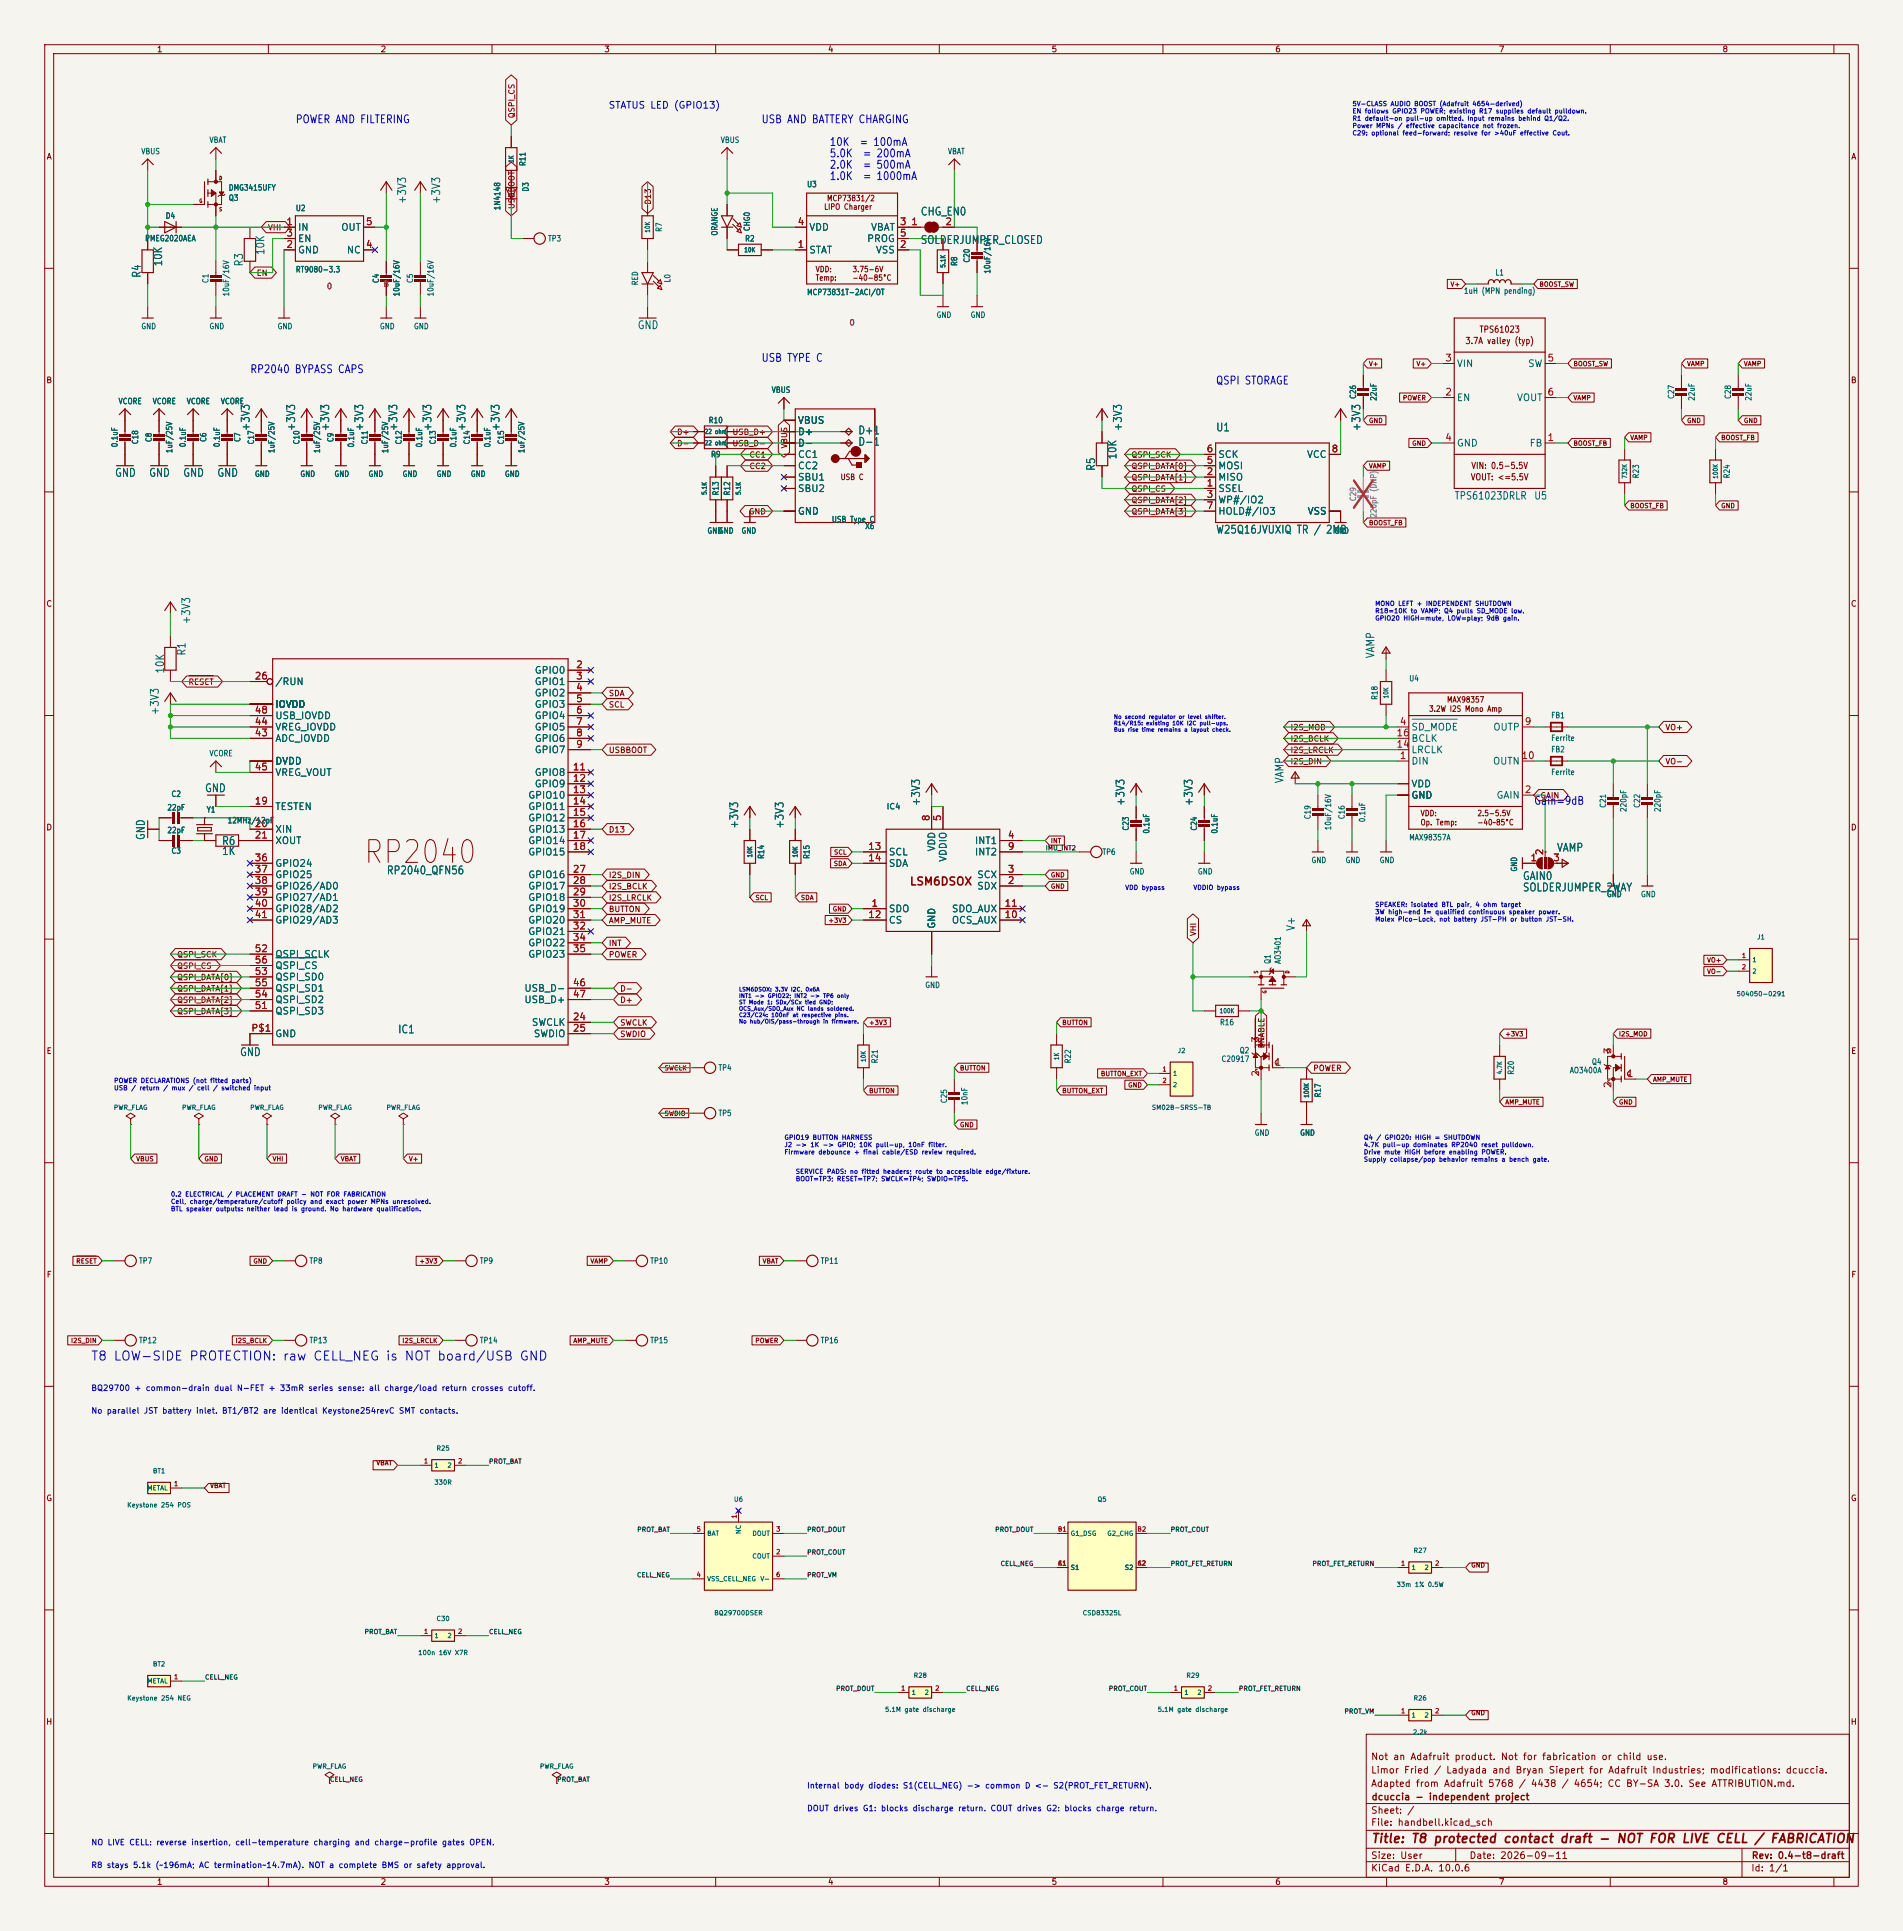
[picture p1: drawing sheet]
<svg xmlns="http://www.w3.org/2000/svg" width="425mm" height="432mm" viewBox="0 0 425 432" stroke-linecap="round" stroke-linejoin="round" font-family="sans-serif">
<defs><g id="words">
<text font-size="5.1" fill="#840000" x="81" y="194.4">RP2040</text>
<text font-size="2" fill="#0000c2" x="20.2" y="304.7">T8 LOW-SIDE PROTECTION: raw CELL_NEG is NOT board/USB GND</text>
<text font-size="2" fill="#840000" x="306.4" y="412.6">Title: T8 protected contact draft - NOT FOR LIVE CELL / FABRICATION</text>
<g font-size="1.8" fill="#0000c2">
<text x="66" y="28">POWER AND FILTERING</text>
<text x="170.1" y="28">USB AND BATTERY CHARGING</text>
<text x="185.4" y="33.1">10K</text>
<text x="185.4" y="35.6">5.0K</text>
<text x="192.1" y="33.1">= 100mA</text>
<text x="192.8" y="35.6">= 200mA</text>
<text x="185.4" y="38.2">2.0K</text>
<text x="185.4" y="40.7">1.0K</text>
<text x="192.8" y="38.2">= 500mA</text>
<text x="192.8" y="40.7">= 1000mA</text>
<text x="55.8" y="83.9">RP2040 BYPASS CAPS</text>
<text x="170.1" y="81.3">USB TYPE C</text>
<text x="271.7" y="86.4">QSPI STORAGE</text>
<text x="342.8" y="180.4">Gain=9dB</text>
</g>
<g font-size="1.8" fill="#006464">
<text x="91.2" y="45.7" transform="rotate(-90 91.2 45.7)">+3V3</text>
<text x="98.8" y="45.7" transform="rotate(-90 98.8 45.7)">+3V3</text>
<text x="205.7" y="48.6">CHG_EN0</text>
<text x="36.7" y="59.7" transform="rotate(-90 36.7 59.7)">10K</text>
<text x="54.8" y="59.7" transform="rotate(-90 54.8 59.7)">R3</text>
<text x="59.5" y="57.1" transform="rotate(-90 59.5 57.1)">10K</text>
<text x="205.7" y="55">SOLDERJUMPER_CLOSED</text>
<text x="31.9" y="62.2" transform="rotate(-90 31.9 62.2)">R4</text>
<text x="142.4" y="74">GND</text>
<text x="56.3" y="96.5" transform="rotate(-90 56.3 96.5)">+3V3</text>
<text x="66.4" y="96.5" transform="rotate(-90 66.4 96.5)">+3V3</text>
<text x="74" y="96.5" transform="rotate(-90 74 96.5)">+3V3</text>
<text x="81.7" y="96.5" transform="rotate(-90 81.7 96.5)">+3V3</text>
<text x="89.3" y="96.5" transform="rotate(-90 89.3 96.5)">+3V3</text>
<text x="96.9" y="96.5" transform="rotate(-90 96.9 96.5)">+3V3</text>
<text x="104.5" y="96.5" transform="rotate(-90 104.5 96.5)">+3V3</text>
<text x="112.1" y="96.5" transform="rotate(-90 112.1 96.5)">+3V3</text>
<text x="191.8" y="100.1">D-1</text>
<text x="191.8" y="97.6">D+1</text>
<text x="251.2" y="96.5" transform="rotate(-90 251.2 96.5)">+3V3</text>
<text x="271.8" y="96.9">U1</text>
<text x="304.6" y="96.5" transform="rotate(-90 304.6 96.5)">+3V3</text>
<text x="25.6" y="107.1">GND</text>
<text x="33.2" y="107.1">GND</text>
<text x="40.8" y="107.1">GND</text>
<text x="48.5" y="107.1">GND</text>
<text x="245.3" y="105.4" transform="rotate(-90 245.3 105.4)">R5</text>
<text x="250" y="102.9" transform="rotate(-90 250 102.9)">10K</text>
<text x="271.8" y="119.8">W25Q16JVUXIQ TR / 2MB</text>
<text x="43" y="139.7" transform="rotate(-90 43 139.7)">+3V3</text>
<text x="41.9" y="146.7" transform="rotate(-90 41.9 146.7)">R1</text>
<text x="307.7" y="147.3" transform="rotate(-90 307.7 147.3)">VAMP</text>
<text x="37.1" y="150.7" transform="rotate(-90 37.1 150.7)">10K</text>
<text x="35.9" y="160" transform="rotate(-90 35.9 160)">+3V3</text>
<text x="45.7" y="177.6">GND</text>
<text x="287.4" y="175.3" transform="rotate(-90 287.4 175.3)">VAMP</text>
<text x="165.5" y="185.4" transform="rotate(-90 165.5 185.4)">+3V3</text>
<text x="175.6" y="185.4" transform="rotate(-90 175.6 185.4)">+3V3</text>
<text x="206.1" y="180.4" transform="rotate(-90 206.1 180.4)">+3V3</text>
<text x="251.8" y="180.4" transform="rotate(-90 251.8 180.4)">+3V3</text>
<text x="267.1" y="180.4" transform="rotate(-90 267.1 180.4)">+3V3</text>
<text x="32.8" y="188" transform="rotate(-90 32.8 188)">GND</text>
<text x="49.5" y="189.4">R6</text>
<text x="49.5" y="191.6">1K</text>
<text x="348" y="190.9">VAMP</text>
<text x="86.3" y="196">RP2040_QFN56</text>
<text x="340.3" y="197.2">GAIN0</text>
<text x="340.3" y="199.8">SOLDERJUMPER_2WAY</text>
<text x="289.9" y="208.3" transform="rotate(-90 289.9 208.3)">V+</text>
<text x="88.9" y="231.5">IC1</text>
<text x="53.5" y="236.6">GND</text>
</g>
<text font-size="1.8" fill="#840000" x="203.3" y="198.4">LSM6DSOX</text>
<g font-size="1.7" fill="#006464">
<text x="325.1" y="112.1">TPS61023DRLR</text>
<text x="342.9" y="112.1">U5</text>
</g>
<text font-size="1.5" fill="#0000c2" x="135.9" y="24.7">STATUS LED (GPIO13)</text>
<g font-size="1.5" fill="#a90000">
<text x="63.9" y="50.7">1</text>
<text x="63.9" y="53.3">3</text>
<text x="81.7" y="50.7">5</text>
<text x="178.2" y="50.7">4</text>
<text x="201.1" y="50.7">3</text>
<text x="201.1" y="53.3">5</text>
<text x="203.6" y="50.7">1</text>
<text x="211.2" y="50.7">2</text>
<text x="63.9" y="55.8">2</text>
<text x="81.7" y="55.8">4</text>
<text x="178.2" y="55.8">1</text>
<text x="201.1" y="55.8">2</text>
<text x="323" y="81.2">3</text>
<text x="345.8" y="81.2">5</text>
<text x="323" y="88.8">2</text>
<text x="345.8" y="88.8">6</text>
<text x="269.6" y="101.5">6</text>
<text x="297.6" y="101.5">8</text>
<text x="323" y="99">4</text>
<text x="345.8" y="99">1</text>
<text x="269.6" y="106.6">2</text>
<text x="269.6" y="104.1">5</text>
<text x="269.6" y="109.1">1</text>
<text x="269.6" y="111.7">3</text>
<text x="269.6" y="114.2">7</text>
<text x="128.7" y="149.8">2</text>
<text x="56.8" y="152.3">26</text>
<text x="128.7" y="152.3">3</text>
<text x="128.7" y="154.9">4</text>
<text x="56.8" y="159.9">48</text>
<text x="128.7" y="157.4">5</text>
<text x="128.7" y="159.9">6</text>
<text x="56.8" y="165">43</text>
<text x="56.8" y="162.5">44</text>
<text x="128.7" y="162.5">7</text>
<text x="128.7" y="165">8</text>
<text x="128.7" y="167.6">9</text>
<text x="312.1" y="167.6">14</text>
<text x="312.1" y="165">16</text>
<text x="312.8" y="162.5">4</text>
<text x="340.8" y="162.5">9</text>
<text x="56.8" y="172.6">45</text>
<text x="127.9" y="172.6">11</text>
<text x="312.8" y="170.1">1</text>
<text x="340" y="170.1">10</text>
<text x="127.9" y="175.2">12</text>
<text x="127.9" y="177.7">13</text>
<text x="340.8" y="177.7">2</text>
<text x="56.8" y="180.3">19</text>
<text x="56.8" y="185.3">20</text>
<text x="127.9" y="180.3">14</text>
<text x="127.9" y="182.8">15</text>
<text x="127.9" y="185.3">16</text>
<text x="208.2" y="183.8" transform="rotate(-90 208.2 183.8)">8</text>
<text x="210.7" y="183.8" transform="rotate(-90 210.7 183.8)">5</text>
<text x="56.8" y="187.9">21</text>
<text x="127.9" y="187.9">17</text>
<text x="127.9" y="190.4">18</text>
<text x="194" y="190.4">13</text>
<text x="225.2" y="187.9">4</text>
<text x="225.2" y="190.4">9</text>
<text x="345.4" y="191.4" transform="rotate(-90 345.4 191.4)">2</text>
<text x="56.8" y="193">36</text>
<text x="56.8" y="195.5">37</text>
<text x="127.9" y="195.5">27</text>
<text x="194" y="193">14</text>
<text x="225.2" y="195.5">3</text>
<text x="342" y="193">1</text>
<text x="347.1" y="193">3</text>
<text x="56.8" y="198">38</text>
<text x="56.8" y="200.6">39</text>
<text x="56.8" y="203.1">40</text>
<text x="127.9" y="198">28</text>
<text x="127.9" y="200.6">29</text>
<text x="127.9" y="203.1">30</text>
<text x="194.7" y="203.1">1</text>
<text x="224.5" y="203.1">11</text>
<text x="225.2" y="198">2</text>
<text x="56.8" y="205.7">41</text>
<text x="127.9" y="205.7">31</text>
<text x="127.9" y="208.2">32</text>
<text x="194" y="205.7">12</text>
<text x="224.5" y="205.7">10</text>
<text x="56.8" y="213.3">52</text>
<text x="56.8" y="215.8">56</text>
<text x="127.9" y="210.7">34</text>
<text x="127.9" y="213.3">35</text>
<text x="56.8" y="218.4">53</text>
<text x="56.8" y="220.9">55</text>
<text x="127.9" y="220.9">46</text>
<text x="56.8" y="226">51</text>
<text x="56.8" y="223.4">54</text>
<text x="127.9" y="223.4">47</text>
<text x="56.1" y="231.1">P$1</text>
<text x="127.9" y="228.5">24</text>
<text x="127.9" y="231.1">25</text>
<text x="281.9" y="233.3" transform="rotate(-90 281.9 233.3)">3</text>
<text x="284.9" y="238.7">1</text>
<text x="360.6" y="235.8" transform="rotate(-90 360.6 235.8)">3</text>
<text x="281.9" y="240.9" transform="rotate(-90 281.9 240.9)">2</text>
<text x="360.6" y="243.4" transform="rotate(-90 360.6 243.4)">2</text>
<text x="363.6" y="241.2">1</text>
</g>
<g font-size="1.5" fill="#006464">
<text x="66.5" y="52">IN</text>
<text x="76.2" y="52">OUT</text>
<text x="180.8" y="52">VDD</text>
<text x="194.6" y="52">VBAT</text>
<text x="66.5" y="57">GND</text>
<text x="66.5" y="54.5">EN</text>
<text x="77.4" y="57">NC</text>
<text x="180.8" y="57">STAT</text>
<text x="193.7" y="54.5">PROG</text>
<text x="195.7" y="57">VSS</text>
<text x="325.6" y="82.4">VIN</text>
<text x="341.5" y="82.4">SW</text>
<text x="178.3" y="95.1">VBUS</text>
<text x="325.6" y="90.1">EN</text>
<text x="339" y="90.1">VOUT</text>
<text x="178.3" y="97.7">D+</text>
<text x="178.3" y="100.2">D-</text>
<text x="325.6" y="100.2">GND</text>
<text x="341.8" y="100.2">FB</text>
<text x="178.3" y="102.8">CC1</text>
<text x="178.3" y="107.8">SBU1</text>
<text x="178.3" y="105.3">CC2</text>
<text x="272.2" y="107.8">MISO</text>
<text x="272.2" y="105.3">MOSI</text>
<text x="272.2" y="102.8">SCK</text>
<text x="292.1" y="102.8">VCC</text>
<text x="178.3" y="110.4">SBU2</text>
<text x="272.2" y="110.4">SSEL</text>
<text x="272.2" y="112.9">WP#/IO2</text>
<text x="178.3" y="115.5">GND</text>
<text x="272.2" y="115.5">HOLD#/IO3</text>
<text x="292.2" y="115.5">VSS</text>
<text x="61.4" y="153.6">/RUN</text>
<text x="119.4" y="151">GPIO0</text>
<text x="119.4" y="153.6">GPIO1</text>
<text x="61.4" y="158.6">IOVDD</text>
<text x="61.4" y="161.2">USB_IOVDD</text>
<text x="119.4" y="156.1">GPIO2</text>
<text x="119.4" y="158.6">GPIO3</text>
<text x="119.4" y="161.2">GPIO4</text>
<text x="61.4" y="166.3">ADC_IOVDD</text>
<text x="61.4" y="163.7">VREG_IOVDD</text>
<text x="119.4" y="163.7">GPIO5</text>
<text x="119.4" y="166.3">GPIO6</text>
<text x="315.4" y="163.7">SD_MODE</text>
<text x="315.4" y="166.3">BCLK</text>
<text x="333.7" y="163.7">OUTP</text>
<text x="61.4" y="171.3">DVDD</text>
<text x="61.4" y="173.9">VREG_VOUT</text>
<text x="119.4" y="168.8">GPIO7</text>
<text x="119.4" y="173.9">GPIO8</text>
<text x="315.4" y="171.3">DIN</text>
<text x="315.4" y="168.8">LRCLK</text>
<text x="333.6" y="171.3">OUTN</text>
<text x="118" y="179">GPIO10</text>
<text x="119.4" y="176.4">GPIO9</text>
<text x="315.4" y="179">GND</text>
<text x="315.4" y="176.4">VDD</text>
<text x="334.4" y="179">GAIN</text>
<text x="61.4" y="181.5">TESTEN</text>
<text x="118" y="181.5">GPIO11</text>
<text x="118" y="184">GPIO12</text>
<text x="61.4" y="186.6">XIN</text>
<text x="61.4" y="189.1">XOUT</text>
<text x="118" y="186.6">GPIO13</text>
<text x="118" y="189.1">GPIO14</text>
<text x="118" y="191.7">GPIO15</text>
<text x="198.6" y="191.7">SCL</text>
<text x="209.4" y="190.5" transform="rotate(-90 209.4 190.5)">VDD</text>
<text x="217.8" y="189.1">INT1</text>
<text x="217.8" y="191.7">INT2</text>
<text x="61.4" y="194.2">GPIO24</text>
<text x="61.4" y="196.7">GPIO25</text>
<text x="118" y="196.7">GPIO16</text>
<text x="198.6" y="194.2">SDA</text>
<text x="212" y="192.9" transform="rotate(-90 212 192.9)">VDDIO</text>
<text x="218.3" y="196.7">SCX</text>
<text x="61.4" y="199.3">GPIO26/AD0</text>
<text x="61.4" y="201.8">GPIO27/AD1</text>
<text x="118" y="199.3">GPIO17</text>
<text x="118" y="201.8">GPIO18</text>
<text x="218.3" y="199.3">SDX</text>
<text x="61.4" y="204.4">GPIO28/AD2</text>
<text x="61.4" y="206.9">GPIO29/AD3</text>
<text x="118" y="204.4">GPIO19</text>
<text x="118" y="206.9">GPIO20</text>
<text x="118" y="209.4">GPIO21</text>
<text x="198.6" y="204.4">SDO</text>
<text x="198.6" y="206.9">CS</text>
<text x="209.4" y="207.8" transform="rotate(-90 209.4 207.8)">GND</text>
<text x="212.7" y="206.9">OCS_AUX</text>
<text x="212.7" y="204.4">SDO_AUX</text>
<text x="61.4" y="214.5">QSPI_SCLK</text>
<text x="118" y="212">GPIO22</text>
<text x="118" y="214.5">GPIO23</text>
<text x="61.4" y="219.6">QSPI_SD0</text>
<text x="61.4" y="217.1">QSPI_CS</text>
<text x="61.4" y="227.2">QSPI_SD3</text>
<text x="61.4" y="224.7">QSPI_SD2</text>
<text x="61.4" y="222.1">QSPI_SD1</text>
<text x="117.1" y="222.1">USB_D-</text>
<text x="117.1" y="224.7">USB_D+</text>
<text x="61.4" y="232.3">GND</text>
<text x="118.8" y="229.8">SWCLK</text>
<text x="119.2" y="232.3">SWDIO</text>
</g>
<g font-size="1.5" fill="#840000">
<text x="306.4" y="393.9">Not an Adafruit product. Not for fabrication or child use.</text>
<text x="306.4" y="399.9">Adapted from Adafruit 5768 / 4438 / 4654; CC BY-SA 3.0. See ATTRIBUTION.md.</text>
<text x="306.4" y="396.9">Limor Fried / Ladyada and Bryan Siepert for Adafruit Industries; modifications: dcuccia.</text>
<text x="306.4" y="405.9">Sheet: /</text>
<text x="306.5" y="402.9">dcuccia - independent project</text>
<text x="306.4" y="408.6">File: handbell.kicad_sch</text>
<text x="306.4" y="418.8">KiCad E.D.A. 10.0.6</text>
<text x="306.4" y="416">Size: User</text>
<text x="328.4" y="416">Date: 2026-09-11</text>
<text x="391.4" y="418.8">Id: 1/1</text>
<text x="391.5" y="416">Rev: 0.4-t8-draft</text>
</g>
<g font-size="1.4" fill="#840000">
<text x="327.5" y="77.3">3.7A valley (typ)</text>
<text x="330.6" y="74.7">TPS61023</text>
<text x="328.7" y="107.8">VOUT: &lt;=5.5V</text>
<text x="328.8" y="105.2">VIN: 0.5-5.5V</text>
</g>
<g font-size="1.3" fill="#840000">
<text x="35" y="12">1</text>
<text x="85" y="12">2</text>
<text x="135" y="12">3</text>
<text x="185" y="12">4</text>
<text x="235" y="12">5</text>
<text x="285" y="12">6</text>
<text x="335" y="12">7</text>
<text x="385" y="12">8</text>
<text x="10.3" y="36">A</text>
<text x="413.8" y="36">A</text>
<text x="184.1" y="47.2">LIPO Charger</text>
<text x="184.8" y="45.3">MCP73831/2</text>
<text x="182.2" y="61.2">VDD:</text>
<text x="182.2" y="63.1">Temp:</text>
<text x="190.5" y="61.2">3.75-6V</text>
<text x="190.5" y="63.1">-40-85°C</text>
<text x="10.2" y="86">B</text>
<text x="413.7" y="86">B</text>
<text x="187.8" y="107.6">USB C</text>
<text x="10.2" y="136">C</text>
<text x="413.7" y="136">C</text>
<text x="319.4" y="159.5">3.2W I2S Mono Amp</text>
<text x="323.4" y="157.4">MAX98357</text>
<text x="10.2" y="186">D</text>
<text x="317.5" y="182.8">VDD:</text>
<text x="317.5" y="184.9">Op. Temp:</text>
<text x="330.2" y="182.8">2.5-5.5V</text>
<text x="330.2" y="184.9">-40~85°C</text>
<text x="413.7" y="186">D</text>
<text x="10.3" y="236">E</text>
<text x="413.7" y="236">E</text>
<text x="10.3" y="286">F</text>
<text x="413.8" y="286">F</text>
<text x="10.2" y="336">G</text>
<text x="413.7" y="336">G</text>
<text x="10.2" y="386">H</text>
<text x="413.6" y="386">H</text>
<text x="35" y="421.8">1</text>
<text x="85" y="421.8">2</text>
<text x="135" y="421.8">3</text>
<text x="185" y="421.8">4</text>
<text x="235" y="421.8">5</text>
<text x="285" y="421.8">6</text>
<text x="335" y="421.8">7</text>
<text x="385" y="421.8">8</text>
</g>
<g font-size="1.3" fill="#006464">
<text x="31.5" y="34.8">VBUS</text>
<text x="46.7" y="32.3">VBAT</text>
<text x="161" y="32.3">VBUS</text>
<text x="211.8" y="34.8">VBAT</text>
<text x="117.8" y="37.2" transform="rotate(-90 117.8 37.2)">R11</text>
<text x="51" y="45.2">Q3</text>
<text x="51" y="42.9">DMG3415UFY</text>
<text x="66" y="47.5">U2</text>
<text x="112.1" y="47.1" transform="rotate(-90 112.1 47.1)">1N4148</text>
<text x="118.5" y="42.9" transform="rotate(-90 118.5 42.9)">D3</text>
<text x="180.3" y="42.2">U3</text>
<text x="36.9" y="49.2">D4</text>
<text x="148.3" y="52" transform="rotate(-90 148.3 52)">R7</text>
<text x="160.7" y="52.8" transform="rotate(-90 160.7 52.8)">ORANGE</text>
<text x="168" y="51.8" transform="rotate(-90 168 51.8)">CHG0</text>
<text x="32.3" y="54.3">PMEG2020AEA</text>
<text x="122.4" y="54.3">TP3</text>
<text x="166.5" y="54.3">R2</text>
<text x="214.3" y="59.6" transform="rotate(-90 214.3 59.6)">R8</text>
<text x="217.1" y="58.8" transform="rotate(-90 217.1 58.8)">C20</text>
<text x="46.9" y="63.4" transform="rotate(-90 46.9 63.4)">C1</text>
<text x="66" y="61.2">RT9080-3.3</text>
<text x="85" y="63.4" transform="rotate(-90 85 63.4)">C4</text>
<text x="92.7" y="63.4" transform="rotate(-90 92.7 63.4)">C5</text>
<text x="142.9" y="63.9" transform="rotate(-90 142.9 63.9)">RED</text>
<text x="150.2" y="63.3" transform="rotate(-90 150.2 63.3)">L0</text>
<text x="221.7" y="61.3" transform="rotate(-90 221.7 61.3)">10uF/16V</text>
<text x="334.2" y="61.9">L1</text>
<text x="51.5" y="66.4" transform="rotate(-90 51.5 66.4)">10uF/16V</text>
<text x="89.6" y="66.4" transform="rotate(-90 89.6 66.4)">10uF/16V</text>
<text x="97.2" y="66.4" transform="rotate(-90 97.2 66.4)">10uF/16V</text>
<text x="180.3" y="66.3">MCP73831T-2ACI/OT</text>
<text x="209.3" y="71.4">GND</text>
<text x="216.9" y="71.4">GND</text>
<text x="327.2" y="66">1uH (MPN pending)</text>
<text x="31.5" y="73.9">GND</text>
<text x="46.7" y="73.9">GND</text>
<text x="62" y="73.9">GND</text>
<text x="84.8" y="73.9">GND</text>
<text x="92.4" y="73.9">GND</text>
<text x="172.4" y="88.2">VBUS</text>
<text x="303.5" y="89.3" transform="rotate(-90 303.5 89.3)">C26</text>
<text x="308.1" y="89.7" transform="rotate(-90 308.1 89.7)">22uF</text>
<text x="374.6" y="89.3" transform="rotate(-90 374.6 89.3)">C27</text>
<text x="379.2" y="89.7" transform="rotate(-90 379.2 89.7)">22uF</text>
<text x="387.3" y="89.3" transform="rotate(-90 387.3 89.3)">C28</text>
<text x="391.9" y="89.7" transform="rotate(-90 391.9 89.7)">22uF</text>
<text x="26.4" y="90.7">VCORE</text>
<text x="34" y="90.7">VCORE</text>
<text x="41.6" y="90.7">VCORE</text>
<text x="49.3" y="90.7">VCORE</text>
<text x="158.3" y="94.9">R10</text>
<text x="26.6" y="100.1" transform="rotate(-90 26.6 100.1)">0.1uF</text>
<text x="31.2" y="99.4" transform="rotate(-90 31.2 99.4)">C18</text>
<text x="34.2" y="99" transform="rotate(-90 34.2 99)">C8</text>
<text x="38.8" y="101.4" transform="rotate(-90 38.8 101.4)">1uF/25V</text>
<text x="41.8" y="100.1" transform="rotate(-90 41.8 100.1)">0.1uF</text>
<text x="46.4" y="98.9" transform="rotate(-90 46.4 98.9)">C6</text>
<text x="49.5" y="100.1" transform="rotate(-90 49.5 100.1)">0.1uF</text>
<text x="54.1" y="98.9" transform="rotate(-90 54.1 98.9)">C7</text>
<text x="57.1" y="99.5" transform="rotate(-90 57.1 99.5)">C17</text>
<text x="61.7" y="101.4" transform="rotate(-90 61.7 101.4)">1uF/25V</text>
<text x="67.3" y="99.5" transform="rotate(-90 67.3 99.5)">C10</text>
<text x="71.8" y="101.4" transform="rotate(-90 71.8 101.4)">1uF/25V</text>
<text x="74.9" y="99" transform="rotate(-90 74.9 99)">C9</text>
<text x="79.5" y="100.2" transform="rotate(-90 79.5 100.2)">0.1uF</text>
<text x="82.5" y="99.5" transform="rotate(-90 82.5 99.5)">C11</text>
<text x="87.1" y="101.4" transform="rotate(-90 87.1 101.4)">1uF/25V</text>
<text x="90.1" y="99.5" transform="rotate(-90 90.1 99.5)">C12</text>
<text x="94.7" y="100.2" transform="rotate(-90 94.7 100.2)">0.1uF</text>
<text x="97.7" y="99.5" transform="rotate(-90 97.7 99.5)">C13</text>
<text x="102.3" y="100.2" transform="rotate(-90 102.3 100.2)">0.1uF</text>
<text x="105.4" y="99.5" transform="rotate(-90 105.4 99.5)">C14</text>
<text x="109.9" y="100.2" transform="rotate(-90 109.9 100.2)">0.1uF</text>
<text x="113" y="99.5" transform="rotate(-90 113 99.5)">C15</text>
<text x="117.6" y="101.4" transform="rotate(-90 117.6 101.4)">1uF/25V</text>
<text x="56.9" y="106.9">GND</text>
<text x="67" y="106.9">GND</text>
<text x="74.7" y="106.9">GND</text>
<text x="82.3" y="106.9">GND</text>
<text x="89.9" y="106.9">GND</text>
<text x="97.5" y="106.9">GND</text>
<text x="105.1" y="106.9">GND</text>
<text x="112.8" y="106.9">GND</text>
<text x="158.9" y="102.6">R9</text>
<text x="366.7" y="107.1" transform="rotate(-90 366.7 107.1)">R23</text>
<text x="387" y="107.1" transform="rotate(-90 387 107.1)">R24</text>
<text x="161" y="110.9" transform="rotate(-90 161 110.9)">R13</text>
<text x="163.5" y="110.9" transform="rotate(-90 163.5 110.9)">R12</text>
<text x="158.1" y="119.6">GND</text>
<text x="160.6" y="119.6">GND</text>
<text x="165.7" y="119.6">GND</text>
<text x="185.9" y="117.1">USB Type C</text>
<text x="193.3" y="118.6">X6</text>
<text x="298.2" y="119.6">GND</text>
<text x="314.9" y="152.7">U4</text>
<text x="308.3" y="156.6" transform="rotate(-90 308.3 156.6)">R18</text>
<text x="346.7" y="160.9">FB1</text>
<text x="346.7" y="166">Ferrite</text>
<text x="46.7" y="169.4">VCORE</text>
<text x="346.7" y="173.6">Ferrite</text>
<text x="346.7" y="168.5">FB2</text>
<text x="38.2" y="178.5">C2</text>
<text x="37.3" y="181.5">22pF</text>
<text x="46.1" y="182">Y1</text>
<text x="50.8" y="184.4">12MHz/12pF</text>
<text x="198.1" y="181.3">IC4</text>
<text x="252.7" y="185.8" transform="rotate(-90 252.7 185.8)">C23</text>
<text x="267.9" y="185.8" transform="rotate(-90 267.9 185.8)">C24</text>
<text x="293.3" y="183.3" transform="rotate(-90 293.3 183.3)">C19</text>
<text x="297.9" y="185.8" transform="rotate(-90 297.9 185.8)">10uF/16V</text>
<text x="300.9" y="183.3" transform="rotate(-90 300.9 183.3)">C16</text>
<text x="305.5" y="184" transform="rotate(-90 305.5 184)">0.1uF</text>
<text x="359.4" y="180.8" transform="rotate(-90 359.4 180.8)">C21</text>
<text x="363.9" y="181.7" transform="rotate(-90 363.9 181.7)">220pF</text>
<text x="367" y="180.8" transform="rotate(-90 367 180.8)">C22</text>
<text x="371.6" y="181.7" transform="rotate(-90 371.6 181.7)">220pF</text>
<text x="37.3" y="186.6">22pF</text>
<text x="38.2" y="191.2">C3</text>
<text x="246.4" y="191.5">TP6</text>
<text x="257.3" y="186.5" transform="rotate(-90 257.3 186.5)">0.1uF</text>
<text x="272.5" y="186.5" transform="rotate(-90 272.5 186.5)">0.1uF</text>
<text x="314.9" y="188.2">MAX98357A</text>
<text x="171.1" y="192.2" transform="rotate(-90 171.1 192.2)">R14</text>
<text x="181.3" y="192.2" transform="rotate(-90 181.3 192.2)">R15</text>
<text x="252.5" y="195.8">GND</text>
<text x="267.7" y="195.8">GND</text>
<text x="293.1" y="193.3">GND</text>
<text x="300.7" y="193.3">GND</text>
<text x="308.3" y="193.3">GND</text>
<text x="339.5" y="195" transform="rotate(-90 339.5 195)">GND</text>
<text x="359.1" y="200.9">GND</text>
<text x="366.8" y="200.9">GND</text>
<text x="284.4" y="215.7" transform="rotate(-90 284.4 215.7)">Q1</text>
<text x="286.7" y="215.7" transform="rotate(-90 286.7 215.7)">AO3401</text>
<text x="206.7" y="221.2">GND</text>
<text x="272.6" y="229.6">R16</text>
<text x="160.5" y="239.7">TP4</text>
<text x="196.5" y="237.9" transform="rotate(-90 196.5 237.9)">R21</text>
<text x="239.7" y="237.9" transform="rotate(-90 239.7 237.9)">R22</text>
<text x="273" y="237.8">C20917</text>
<text x="277" y="235.9">Q2</text>
<text x="355.8" y="238.4">Q4</text>
<text x="295.6" y="245.5" transform="rotate(-90 295.6 245.5)">R17</text>
<text x="338.8" y="240.4" transform="rotate(-90 338.8 240.4)">R20</text>
<text x="350.8" y="240.3">AO3400A</text>
<text x="160.5" y="249.9">TP5</text>
<text x="212" y="246.8" transform="rotate(-90 212 246.8)">C25</text>
<text x="216.6" y="247.2" transform="rotate(-90 216.6 247.2)">10nF</text>
<text x="280.4" y="254.3">GND</text>
<text x="290.6" y="254.3">GND</text>
<text x="31" y="282.9">TP7</text>
<text x="69.1" y="282.9">TP8</text>
<text x="107.2" y="282.9">TP9</text>
<text x="145.3" y="282.9">TP10</text>
<text x="183.4" y="282.9">TP11</text>
<text x="31" y="300.7">TP12</text>
<text x="69.1" y="300.7">TP13</text>
<text x="107.2" y="300.7">TP14</text>
<text x="145.3" y="300.7">TP15</text>
<text x="183.4" y="300.7">TP16</text>
</g>
<g font-size="1.3" fill="#840084">
<text x="72.9" y="65">0</text>
<text x="85.6" y="64.5">B</text>
<text x="189.8" y="73.1">0</text>
</g>
<g font-size="1.3" fill="#939391">
<text x="303.5" y="112.2" transform="rotate(-90 303.5 112.2)">C29</text>
<text x="308.1" y="115.9" transform="rotate(-90 308.1 115.9)">220pF (DNP)</text>
</g>
<g font-size="1.3" fill="#0000c2">
<text x="20.3" y="311.3">BQ29700 + common-drain dual N-FET + 33mR series sense: all charge/load return crosses cutoff.</text>
<text x="20.3" y="316.4">No parallel JST battery inlet. BT1/BT2 are identical Keystone254revC SMT contacts.</text>
<text x="180.3" y="400.2">Internal body diodes: S1(CELL_NEG) -&gt; common D &lt;- S2(PROT_FET_RETURN).</text>
<text x="180.3" y="405.3">DOUT drives G1: blocks discharge return. COUT drives G2: blocks charge return.</text>
<text x="20.3" y="412.9">NO LIVE CELL: reverse insertion, cell-temperature charging and charge-profile gates OPEN.</text>
<text x="20.3" y="418">R8 stays 5.1k (~196mA; AC termination~14.7mA). NOT a complete BMS or safety approval.</text>
</g>
<g font-size="1.2" fill="#840000">
<text x="115.3" y="26.6" transform="rotate(-90 115.3 26.6)">QSPI_CS</text>
<text x="115.3" y="46.9" transform="rotate(-90 115.3 46.9)">USBBOOT</text>
<text x="145.8" y="45.9" transform="rotate(-90 145.8 45.9)">D13</text>
<text x="59.8" y="51.8">VHI</text>
<text x="57.3" y="62">EN</text>
<text x="151.2" y="97.6">D+</text>
<text x="151.2" y="100.1">D-</text>
<text x="163.6" y="100.1">USB_D-</text>
<text x="163.6" y="97.6">USB_D+</text>
<text x="176.3" y="100.4" transform="rotate(-90 176.3 100.4)">VBUS</text>
<text x="167.4" y="102.6">CC1</text>
<text x="167.4" y="105.2">CC2</text>
<text x="252.8" y="107.7">QSPI_DATA[1]</text>
<text x="252.8" y="105.2">QSPI_DATA[0]</text>
<text x="252.8" y="102.6">QSPI_SCK</text>
<text x="252.8" y="112.8">QSPI_DATA[2]</text>
<text x="252.8" y="110.3">QSPI_CS</text>
<text x="167.3" y="115.3">GND</text>
<text x="252.8" y="115.3">QSPI_DATA[3]</text>
<text x="42" y="153.4">RESET</text>
<text x="136" y="156">SDA</text>
<text x="136" y="158.5">SCL</text>
<text x="288.4" y="166.1">I2S_BCLK</text>
<text x="288.4" y="163.6">I2S_MOD</text>
<text x="372.2" y="163.6">VO+</text>
<text x="136" y="168.7">USBBOOT</text>
<text x="288.4" y="168.7">I2S_LRCLK</text>
<text x="288.4" y="171.2">I2S_DIN</text>
<text x="372.2" y="171.2">VO-</text>
<text x="344.3" y="178.8">GAIN</text>
<text x="136" y="186.5">D13</text>
<text x="136" y="196.6">I2S_DIN</text>
<text x="136" y="199.2">I2S_BCLK</text>
<text x="136" y="201.7">I2S_LRCLK</text>
<text x="136" y="204.2">BUTTON</text>
<text x="136" y="206.8">AMP_MUTE</text>
<text x="267.7" y="209.4" transform="rotate(-90 267.7 209.4)">VHI</text>
<text x="39.5" y="214.4">QSPI_SCK</text>
<text x="136" y="214.4">POWER</text>
<text x="136" y="211.9">INT</text>
<text x="39.5" y="216.9">QSPI_CS</text>
<text x="39.5" y="219.5">QSPI_DATA[0]</text>
<text x="39.5" y="227.1">QSPI_DATA[3]</text>
<text x="39.5" y="224.6">QSPI_DATA[2]</text>
<text x="39.5" y="222">QSPI_DATA[1]</text>
<text x="138.5" y="224.6">D+</text>
<text x="138.5" y="222">D-</text>
<text x="138.5" y="232.2">SWDIO</text>
<text x="138.5" y="229.6">SWCLK</text>
<text x="283" y="234.6" transform="rotate(-90 283 234.6)">ENABLE</text>
<text x="293.5" y="239.8">POWER</text>
</g>
<g font-size="1" fill="#0000c2">
<text x="302.3" y="24">5V-CLASS AUDIO BOOST (Adafruit 4654-derived)</text>
<text x="302.3" y="25.6">EN follows GPIO23 POWER; existing R17 supplies default pulldown.</text>
<text x="302.3" y="27.2">R1 default-on pull-up omitted. Input remains behind Q1/Q2.</text>
<text x="302.3" y="28.9">Power MPNs / effective capacitance not frozen.</text>
<text x="302.3" y="30.5">C29: optional feed-forward; resolve for &gt;40uF effective Cout.</text>
<text x="307.3" y="135.7">MONO LEFT + INDEPENDENT SHUTDOWN</text>
<text x="307.3" y="137.4">R18=10K to VAMP; Q4 pulls SD_MODE low.</text>
<text x="307.3" y="139">GPIO20 HIGH=mute, LOW=play; 9dB gain.</text>
<text x="251.5" y="199.2">VDD bypass</text>
<text x="266.7" y="199.2">VDDIO bypass</text>
<text x="307.3" y="203">SPEAKER: isolated BTL pair, 4 ohm target</text>
<text x="307.3" y="204.7">3W high-end != qualified continuous speaker power.</text>
<text x="307.3" y="206.3">Molex Pico-Lock, not battery JST-PH or button JST-SH.</text>
<text x="25.4" y="242.4">POWER DECLARATIONS (not fitted parts)</text>
<text x="25.4" y="244">USB / return / mux / cell / switched input</text>
<text x="175.3" y="255.1">GPIO19 BUTTON HARNESS</text>
<text x="175.3" y="256.7">J2 -&gt; 1K -&gt; GPIO; 10K pull-up, 10nF filter.</text>
<text x="304.8" y="255.1">Q4 / GPIO20: HIGH = SHUTDOWN</text>
<text x="304.8" y="256.7">4.7K pull-up dominates RP2040 reset pulldown.</text>
<text x="175.3" y="258.4">Firmware debounce + final cable/ESD review required.</text>
<text x="177.8" y="262.7">SERVICE PADS: no fitted headers; route to accessible edge/fixture.</text>
<text x="304.8" y="258.4">Drive mute HIGH before enabling POWER.</text>
<text x="304.8" y="260">Supply collapse/pop behavior remains a bench gate.</text>
<text x="38.1" y="267.8">0.2 ELECTRICAL / PLACEMENT DRAFT - NOT FOR FABRICATION</text>
<text x="38.1" y="269.4">Cell, charge/temperature/cutoff policy and exact power MPNs unresolved.</text>
<text x="177.8" y="264.4">BOOT=TP3; RESET=TP7; SWCLK=TP4; SWDIO=TP5.</text>
<text x="38.1" y="271.1">BTL speaker outputs: neither lead is ground. No hardware qualification.</text>
</g>
<g font-size="1" fill="#006464">
<text x="115.1" y="36.5" transform="rotate(-90 115.1 36.5)">1K</text>
<text x="145.5" y="52.1" transform="rotate(-90 145.5 52.1)">10K</text>
<text x="166.3" y="56.6">10K</text>
<text x="211.6" y="60" transform="rotate(-90 211.6 60)">5.1K</text>
<text x="157.4" y="97.3">22 ohm</text>
<text x="157.4" y="99.8">22 ohm</text>
<text x="364" y="107.2" transform="rotate(-90 364 107.2)">732K</text>
<text x="384.3" y="107.2" transform="rotate(-90 384.3 107.2)">100K</text>
<text x="158.2" y="110.8" transform="rotate(-90 158.2 110.8)">5.1K</text>
<text x="165.9" y="110.8" transform="rotate(-90 165.9 110.8)">5.1K</text>
<text x="310.6" y="156.3" transform="rotate(-90 310.6 156.3)">10K</text>
<text x="168.4" y="191.8" transform="rotate(-90 168.4 191.8)">10K</text>
<text x="178.6" y="191.8" transform="rotate(-90 178.6 191.8)">10K</text>
<text x="391.7" y="215.4">1</text>
<text x="392.7" y="210.3">J1</text>
<text x="391.7" y="217.9">2</text>
<text x="272.6" y="226.8">100K</text>
<text x="388.1" y="223">504050-0291</text>
<text x="193.8" y="237.6" transform="rotate(-90 193.8 237.6)">10K</text>
<text x="237" y="237.1" transform="rotate(-90 237 237.1)">1K</text>
<text x="263.2" y="235.7">J2</text>
<text x="262.1" y="240.8">1</text>
<text x="262.1" y="243.3">2</text>
<text x="292.9" y="245.6" transform="rotate(-90 292.9 245.6)">100K</text>
<text x="336" y="240.3" transform="rotate(-90 336 240.3)">4.7K</text>
<text x="25.3" y="248.4">PWR_FLAG</text>
<text x="40.6" y="248.4">PWR_FLAG</text>
<text x="55.8" y="248.4">PWR_FLAG</text>
<text x="71.1" y="248.4">PWR_FLAG</text>
<text x="86.3" y="248.4">PWR_FLAG</text>
<text x="257.4" y="248.4">SM02B-SRSS-TB</text>
<text x="34.1" y="329.7">BT1</text>
<text x="97" y="328.4">1</text>
<text x="97.5" y="324.6">R25</text>
<text x="99.9" y="328.4">2</text>
<text x="32.8" y="333.5">METAL</text>
<text x="97" y="332.2">330R</text>
<text x="28.3" y="337.3">Keystone 254 POS</text>
<text x="164" y="336">U6</text>
<text x="245.3" y="336">Q5</text>
<text x="158" y="343.7">BAT</text>
<text x="165.9" y="343.2" transform="rotate(-90 165.9 343.2)">NC</text>
<text x="168.1" y="343.7">DOUT</text>
<text x="239.3" y="343.7">G1_DSG</text>
<text x="247.4" y="343.7">G2_CHG</text>
<text x="315.9" y="347.5">R27</text>
<text x="158" y="353.8">VSS_CELL_NEG</text>
<text x="168.1" y="348.7">COUT</text>
<text x="169.9" y="353.8">V-</text>
<text x="239.3" y="351.3">S1</text>
<text x="251.4" y="351.3">S2</text>
<text x="315.5" y="351.3">1</text>
<text x="318.4" y="351.3">2</text>
<text x="312.1" y="355.1">33m 1% 0.5W</text>
<text x="97.5" y="362.7">C30</text>
<text x="159.6" y="361.4">BQ29700DSER</text>
<text x="241.9" y="361.4">CSD83325L</text>
<text x="93.4" y="370.3">100n 16V X7R</text>
<text x="97" y="366.5">1</text>
<text x="99.9" y="366.5">2</text>
<text x="32.8" y="376.7">METAL</text>
<text x="34.1" y="372.9">BT2</text>
<text x="204.2" y="375.4">R28</text>
<text x="265.1" y="375.4">R29</text>
<text x="28.3" y="380.5">Keystone 254 NEG</text>
<text x="197.8" y="383">5.1M gate discharge</text>
<text x="203.7" y="379.2">1</text>
<text x="206.6" y="379.2">2</text>
<text x="258.7" y="383">5.1M gate discharge</text>
<text x="264.7" y="379.2">1</text>
<text x="267.6" y="379.2">2</text>
<text x="315.9" y="380.5">R26</text>
<text x="315.5" y="384.3">1</text>
<text x="315.8" y="388.1">2.2k</text>
<text x="318.4" y="384.3">2</text>
<text x="69.8" y="395.7">PWR_FLAG</text>
<text x="120.6" y="395.7">PWR_FLAG</text>
</g>
<g font-size="1" fill="#840000">
<text x="324.2" y="64.3">V+</text>
<text x="344" y="64.3">BOOST_SW</text>
<text x="305.9" y="82.1">V+</text>
<text x="316.6" y="82.1">V+</text>
<text x="351.7" y="82.1">BOOST_SW</text>
<text x="377.1" y="82.1">VAMP</text>
<text x="389.8" y="82.1">VAMP</text>
<text x="313.5" y="89.7">POWER</text>
<text x="351.7" y="89.7">VAMP</text>
<text x="305.9" y="94.8">GND</text>
<text x="377.1" y="94.8">GND</text>
<text x="389.8" y="94.8">GND</text>
<text x="315.6" y="99.9">GND</text>
<text x="351.7" y="99.9">BOOST_FB</text>
<text x="364.4" y="98.6">VAMP</text>
<text x="384.7" y="98.6">BOOST_FB</text>
<text x="305.9" y="105">VAMP</text>
<text x="364.4" y="113.9">BOOST_FB</text>
<text x="384.7" y="113.9">GND</text>
<text x="305.9" y="117.7">BOOST_FB</text>
<text x="186.3" y="191.3">SCL</text>
<text x="234.8" y="188.8">INT</text>
<text x="186.3" y="193.9">SDA</text>
<text x="234.8" y="196.4">GND</text>
<text x="168.8" y="201.5">SCL</text>
<text x="178.9" y="201.5">SDA</text>
<text x="234.8" y="199">GND</text>
<text x="185.1" y="206.6">+3V3</text>
<text x="186.1" y="204">GND</text>
<text x="381.5" y="215.5">VO+</text>
<text x="381.5" y="218">VO-</text>
<text x="194.2" y="229.4">+3V3</text>
<text x="237.4" y="229.4">BUTTON</text>
<text x="336.4" y="232">+3V3</text>
<text x="361.8" y="232">I2S_MOD</text>
<text x="148.5" y="239.6">SWCLK</text>
<text x="214.5" y="239.6">BUTTON</text>
<text x="194.2" y="244.7">BUTTON</text>
<text x="237.4" y="244.7">BUTTON_EXT</text>
<text x="246" y="240.9">BUTTON_EXT</text>
<text x="252.1" y="243.4">GND</text>
<text x="369.4" y="242.1">AMP_MUTE</text>
<text x="148.5" y="249.8">SWDIO</text>
<text x="336.4" y="247.2">AMP_MUTE</text>
<text x="361.8" y="247.2">GND</text>
<text x="214.5" y="252.3">GND</text>
<text x="30.4" y="259.9">VBUS</text>
<text x="45.6" y="259.9">GND</text>
<text x="60.8" y="259.9">VHI</text>
<text x="76.1" y="259.9">VBAT</text>
<text x="91.3" y="259.9">V+</text>
<text x="16.9" y="282.8">RESET</text>
<text x="56.5" y="282.8">GND</text>
<text x="93.7" y="282.8">+3V3</text>
<text x="131.9" y="282.8">VAMP</text>
<text x="170.4" y="282.8">VBAT</text>
<text x="15.8" y="300.6">I2S_DIN</text>
<text x="52.6" y="300.6">I2S_BCLK</text>
<text x="89.8" y="300.6">I2S_LRCLK</text>
<text x="128.1" y="300.6">AMP_MUTE</text>
<text x="168.7" y="300.6">POWER</text>
<text x="84" y="327.9">VBAT</text>
<text x="46.9" y="333">VBAT</text>
<text x="328.8" y="350.8">GND</text>
<text x="328.8" y="383.8">GND</text>
</g>
<g font-size="1" fill="#0f0f0f">
<text x="233.7" y="190.4">IMU_INT2</text>
<text x="109.2" y="327.6">PROT_BAT</text>
<text x="142.4" y="342.8">PROT_BAT</text>
<text x="180.3" y="347.9">PROT_COUT</text>
<text x="180.3" y="342.8">PROT_DOUT</text>
<text x="222.4" y="342.8">PROT_DOUT</text>
<text x="261.6" y="342.8">PROT_COUT</text>
<text x="142.3" y="353">CELL_NEG</text>
<text x="180.3" y="353">PROT_VM</text>
<text x="223.6" y="350.4">CELL_NEG</text>
<text x="261.6" y="350.4">PROT_FET_RETURN</text>
<text x="293.3" y="350.4">PROT_FET_RETURN</text>
<text x="81.4" y="365.7">PROT_BAT</text>
<text x="109.2" y="365.7">CELL_NEG</text>
<text x="45.7" y="375.8">CELL_NEG</text>
<text x="186.8" y="378.4">PROT_DOUT</text>
<text x="215.9" y="378.4">CELL_NEG</text>
<text x="247.8" y="378.4">PROT_COUT</text>
<text x="276.9" y="378.4">PROT_FET_RETURN</text>
<text x="300.5" y="383.4">PROT_VM</text>
<text x="73.7" y="398.7">CELL_NEG</text>
<text x="124.5" y="398.7">PROT_BAT</text>
</g>
<g font-size="1" fill="#a90000">
<text x="389.3" y="214.4">1</text>
<text x="389.3" y="217">2</text>
<text x="259.8" y="239.8">1</text>
<text x="259.8" y="242.4">2</text>
<text x="94.7" y="327.5">1</text>
<text x="102.3" y="327.5">2</text>
<text x="38.8" y="332.6">1</text>
<text x="164.9" y="339.7" transform="rotate(-90 164.9 339.7)">1</text>
<text x="155.6" y="342.7">5</text>
<text x="173.4" y="347.8">2</text>
<text x="173.4" y="342.7">3</text>
<text x="236.4" y="342.7">B1</text>
<text x="254.2" y="342.7">B2</text>
<text x="155.6" y="352.9">4</text>
<text x="173.4" y="352.9">6</text>
<text x="236.4" y="350.3">C1</text>
<text x="236.5" y="350.3">A1</text>
<text x="254.2" y="350.3">C2</text>
<text x="254.2" y="350.3">A2</text>
<text x="313.1" y="350.3">1</text>
<text x="320.7" y="350.3">2</text>
<text x="94.7" y="365.6">1</text>
<text x="102.3" y="365.6">2</text>
<text x="38.8" y="375.7">1</text>
<text x="201.3" y="378.3">1</text>
<text x="209" y="378.3">2</text>
<text x="262.3" y="378.3">1</text>
<text x="269.9" y="378.3">2</text>
<text x="313.1" y="383.4">1</text>
<text x="320.7" y="383.4">2</text>
</g>
<g font-size=".9" fill="#0000c2">
<text x="248.9" y="161">No second regulator or level shifter.</text>
<text x="248.9" y="162.4">R14/R15: existing 10K I2C pull-ups.</text>
<text x="248.9" y="163.8">Bus rise time remains a layout check.</text>
<text x="165.1" y="221.9">LSM6DSOX: 3.3V I2C, 0x6A</text>
<text x="165.1" y="223.4">INT1 -&gt; GPIO22; INT2 -&gt; TP6 only</text>
<text x="165.1" y="224.8">ST Mode 1: SDx/SCx tied GND;</text>
<text x="165.1" y="226.2">OCS_Aux/SDO_Aux NC lands soldered.</text>
<text x="165.1" y="227.6">C23/C24: 100nF at respective pins.</text>
<text x="165.1" y="229.1">No hub/OIS/pass-through in firmware.</text>
</g>
<g font-size=".8" fill="#840000">
<text x="48.9" y="40.5">D</text>
<text x="44.5" y="45.5">G</text>
<text x="48.9" y="47.4">S</text>
<text x="281.4" y="217.8" transform="rotate(-90 281.4 217.8)">S</text>
<text x="288.4" y="217.8" transform="rotate(-90 288.4 217.8)">D</text>
<text x="283.3" y="222.2" transform="rotate(-90 283.3 222.2)">G</text>
<text x="280.4" y="233.2">D</text>
<text x="284.9" y="238.3">G</text>
<text x="359.2" y="235.7">D</text>
<text x="280.5" y="240.2">S</text>
<text x="359.2" y="242.7">S</text>
<text x="363.6" y="240.8">G</text>
</g>
</g></defs>
<path d="M0 0h425.4v431.8h-425.4z" fill="#f5f4ef" stroke="#f5f4ef" stroke-width=".22"/>
<g fill="none" stroke="#840000" stroke-width=".22">
<path d="M10 10h405.4v411.8h-405.4zM12 12h401.5v407.8h-401.5zM60 10v2M110 10v2M160 10v2M210 10v2M260 10v2M310 10v2M360 10v2M410 10v2M10 60h2M413.5 60h1.9"/>
<path d="M10 110h2M76.2 101.6v2.5M413.5 110h1.9M10 160h2M413.5 160h1.9M10 210h2M413.5 210h1.9M10 260h2M413.5 260h1.9M10 310h2M413.5 310h1.9M10 360h2"/>
<path d="M413.5 360h1.9M305.4 387.8h108.1v32h-108.1zM10 410h2M60 419.8v2M110 419.8v2M160 419.8v2M210 419.8v2M260 419.8v2M305.4 416.3h108.1M305.4 413.3h108.1M305.4 409.3h108.1M305.4 403.3h108.1"/>
<path d="M310 419.8v2M325.4 413.3v3M360 419.8v2M389.4 413.3v6.5M410 419.8v2M413.5 410h1.9"/>
</g>
<path d="M74.9 104.1h2.6" fill="none" stroke="#840000" stroke-width=".25"/>
<path d="M96.5 326.4h5.1v2.5h-5.1z" fill="#ffffc2"/>
<path d="M96.5 326.4h5.1v2.5h-5.1z" fill="none" stroke="#840000" stroke-width=".25"/>
<path d="M94 327.7h2.5M101.6 327.7h2.5M124.5 397.5l1-.6-1-.7-1.1 .7 1.1 .6v1.3M124.5 398.8h.1" fill="none" stroke="#840000" stroke-width=".22"/>
<path d="M96.5 364.5h5.1v2.5h-5.1z" fill="#ffffc2"/>
<path d="M96.5 364.5h5.1v2.5h-5.1z" fill="none" stroke="#840000" stroke-width=".25"/>
<path d="M94 365.8h2.5M101.6 365.8h2.5M73.7 397.5l1-.6-1-.7-1.1 .7 1.1 .6v1.3M73.7 398.8h.1" fill="none" stroke="#840000" stroke-width=".22"/>
<path d="M33 374.7h5.1v2.5h-5.1z" fill="#ffffc2"/>
<path d="M33 374.7h5.1v2.5h-5.1z" fill="none" stroke="#840000" stroke-width=".25"/>
<path d="M38.1 375.9h2.5" fill="none" stroke="#840000" stroke-width=".22"/>
<path d="M157.5 340.4h15.2v15.2h-15.2z" fill="#ffffc2"/>
<path d="M157.5 340.4h15.2v15.2h-15.2z" fill="none" stroke="#840000" stroke-width=".25"/>
<path d="M164.7 337.4l.8 .8M165.1 337.8v2.6M165.5 337.4l-.8 .8M154.9 342.9h2.6M154.9 353.1h2.6M172.7 348h2.6M172.7 342.9h2.6M172.7 353.1h2.6" fill="none" stroke="#840000" stroke-width=".22"/>
<path d="M33 331.5h5.1v2.5h-5.1z" fill="#ffffc2"/>
<path d="M33 331.5h5.1v2.5h-5.1z" fill="none" stroke="#840000" stroke-width=".25"/>
<path d="M38.1 332.7h2.5" fill="none" stroke="#840000" stroke-width=".22"/>
<path d="M264.2 377.2h5v2.5h-5z" fill="#ffffc2"/>
<path d="M212.1 36.8l1.3-1.2 1.2 1.2M180.3 43.2h20.4v20.3h-20.4zM180.3 48.3h20.4M180.3 58.4h20.4M209.5 55.9h2.6v5.1h-2.6zM209.5 68.6h2.6M264.2 377.2h5v2.5h-5z" fill="none" stroke="#840000" stroke-width=".25"/>
<path d="M213.4 35.6v2.5M177.8 55.9h2.5M177.8 50.8h2.5M200.7 55.9h2.5M200.7 50.8h2.5M200.7 53.3h2.5M210.8 53.3v2.6M210.8 61v2.5M210.8 66v2.6M261.6 378.5h2.6M269.2 378.5h2.6" fill="none" stroke="#840000" stroke-width=".22"/>
<path d="M203.2 377.2h5.1v2.5h-5.1z" fill="#ffffc2"/>
<path d="M203.2 377.2h5.1v2.5h-5.1z" fill="none" stroke="#840000" stroke-width=".25"/>
<path d="M200.7 378.5h2.5M208.3 378.5h2.5" fill="none" stroke="#840000" stroke-width=".22"/>
<path d="M315 382.3h5v2.5h-5z" fill="#ffffc2"/>
<path d="M315 382.3h5v2.5h-5z" fill="none" stroke="#840000" stroke-width=".25"/>
<path d="M312.4 383.5h2.6M320 383.5h2.6" fill="none" stroke="#840000" stroke-width=".22"/>
<path d="M315 349.3h5v2.5h-5z" fill="#ffffc2"/>
<g fill="none" stroke="#840000" stroke-width=".25">
<path d="M161.3 34.3l1.3-1.3 1.2 1.3M43.9 186.4h3.6M43.9 184.4h3.6M44.2 185h3v.8h-3zM45.7 182.9v1.5M45.7 186.4v1.6M48.3 186.7h5v2.5h-5zM315 349.3h5v2.5h-5z"/>
<circle cx="143.5" cy="281.9" r="1.27"/>
</g>
<path d="M162.6 33v2.6M45.7 188h.1M45.7 182.9h.1M45.7 188h2.6M53.3 188h2.6M139.7 281.9h2.5M312.4 350.5h2.6M320 350.5h2.6" fill="none" stroke="#840000" stroke-width=".22"/>
<path d="M238.8 340.4h15.2v15.2h-15.2z" fill="#ffffc2"/>
<path d="M31.7 55.9h2.6v5.1h-2.6zM165.1 54.6h5.1v2.6h-5.1zM252.7 177.2l1.3-1.9 1.3 1.9M176.5 188h2.6v5h-2.6zM359.4 198.1h2.5M238.8 340.4h15.2v15.2h-15.2z" fill="none" stroke="#840000" stroke-width=".25"/>
<g fill="none" stroke="#840000" stroke-width=".22">
<path d="M33 53.3v2.6M162.6 55.9h2.5M170.2 55.9h2.5M33 61v2.5M254 175.3v2.5M177.8 185.4v2.6M177.8 193v2.6M342.9 193h.9M360.7 195.6v2.5M236.2 350.5h2.6M236.2 342.9h2.6M254 350.5h2.5"/>
<path d="M254 342.9h2.5"/>
</g>
<path d="M343.9 192.1l.9-.3v2.5a1.27 1.27 0 0 1-1.2-.8 1.27 1.27 0 0 1 .3-1.4z" fill="#840000" stroke="#840000" stroke-width=".22"/>
<path d="M345.2 191.8h.5v2.5h-.5z" fill="#840000"/>
<g fill="none" stroke="#840000" stroke-width=".22">
<path d="M55.9 50.8v2.5M55.9 58.4v2.6M33 68.6v2.5M48.3 68.6v2.5M269.2 175.3v2.5M167.6 180.3v2.6M167.6 185.4v2.6M167.6 193v2.6M342.9 193h.1M345.4 190.5h.1M345.4 190.5v2.2M347.1 193h3.4"/>
<path d="M348 193h.1"/>
</g>
<path d="M346.1 191.8a1.27 1.27 0 0 1 1.2 1.2 1.27 1.27 0 0 1-1.2 1.3z" fill="#840000" stroke="#840000" stroke-width=".22"/>
<path d="M54.6 53.3h2.5v5.1h-2.5zM31.7 71.1h2.6M47 71.1h2.5M268 177.2l1.2-1.9 1.3 1.9M166.4 188h2.5v5h-2.5zM166.4 182.2l1.2-1.9 1.3 1.9M349.2 192.2l1.4 .8-1.4 .9z" fill="none" stroke="#840000" stroke-width=".25"/>
<g fill="#840000">
<path d="M47 61.5h2.5v.5h-2.5z"/>
<path d="M47 62.5h2.5v.5h-2.5z"/>
</g>
<path d="M48.3 58.4v3.3M48.3 62.7v3.3" fill="none" stroke="#840000" stroke-width=".22"/>
<g fill="#840000">
<path d="M41.9 98h2.5v.6h-2.5z"/>
<path d="M41.9 97h2.5v.5h-2.5z"/>
</g>
<path d="M43.2 91.4v5.9M43.2 98.3v3.3M50.8 101.6v2.5" fill="none" stroke="#840000" stroke-width=".22"/>
<path d="M41.9 92.7l1.3-1.3 1.2 1.3M48.9 104.1h3.8" fill="none" stroke="#840000" stroke-width=".25"/>
<g fill="#840000">
<path d="M49.5 98h2.6v.6h-2.6z"/>
<path d="M49.5 97h2.6v.5h-2.6z"/>
</g>
<path d="M50.8 94v3.3M50.8 98.3v3.3M43.2 101.6v2.5M38.1 134.6v2.6" fill="none" stroke="#840000" stroke-width=".22"/>
<path d="M41.3 104.1h3.8M36.8 136.5l1.3-1.9 1.3 1.9" fill="none" stroke="#840000" stroke-width=".25"/>
<g fill="#840000">
<path d="M268 183.4h2.5v.5h-2.5z"/>
<path d="M268 184.4h2.5v.5h-2.5z"/>
</g>
<path d="M35.6 101.6v2.5M269.2 180.3v3.3M269.2 184.7v3.3" fill="none" stroke="#840000" stroke-width=".22"/>
<path d="M33.7 104.1h3.8" fill="none" stroke="#840000" stroke-width=".25"/>
<g fill="#840000">
<path d="M26.7 98h2.5v.6h-2.5z"/>
<path d="M26.7 97h2.5v.5h-2.5z"/>
</g>
<path d="M27.9 91.4v5.9M27.9 98.3v5.8" fill="none" stroke="#840000" stroke-width=".22"/>
<path d="M26.7 92.7l1.2-1.3 1.3 1.3M26 104.1h3.8" fill="none" stroke="#840000" stroke-width=".25"/>
<g fill="#840000">
<path d="M34.3 97h2.5v.5h-2.5z"/>
<path d="M34.3 98h2.5v.6h-2.5z"/>
</g>
<g fill="none" stroke="#840000" stroke-width=".22">
<path d="M86.4 40.6v2.6M144.8 45.7v2.6M144.8 53.3v2.6M144.8 58.4v2.6M144.8 63.5v2.5M144.8 68.6v2.5M35.6 91.4v5.9M35.6 98.3v3.3M48.3 177.8v2.5M208.3 175.3v2.5M177.8 180.3v2.6M193 190.5h5.1"/>
<path d="M193 193h5.1M208.3 180.3v5.1M210.8 180.3v5.1M223.5 198.1h5.1M223.5 195.6h5.1M223.5 188h5.1M223.5 190.5h5.1M193 203.2h5.1M193 205.7h5.1M208.3 208.3v5.1M223.5 203.2h5.1M223.5 205.7h5.1"/>
<path d="M279.4 218.4h5.1v1.8M284.2 216.4l-.2 .3v1l-.3 .2M287 218.4h2.6M292.1 205.7v2.6M55.9 231.1v2.6M281.9 220.2v-3h5.1v3M281.9 221v2.5"/>
</g>
<g fill="none" stroke="#840000" stroke-width=".25">
<path d="M85.1 42.5l1.3-1.9 1.2 1.9M143.5 48.3h2.5v5h-2.5zM142.9 71.1h3.8M143.5 61h2.5l-1.2 2.5zM143.5 63.5h2.5M146 61.6l1.3 1.3M146 62.9l1.3 1.2M147 63.2l.6-.7 .4 1zM147 64.5l.6-.7 .4 1zM34.3 92.7l1.3-1.3 1.2 1.3M46.4 177.8h3.8M207 177.2l1.3-1.9 1.2 1.9"/>
<path d="M176.5 182.2l1.3-1.9 1.3 1.9M198.1 185.4h25.4v22.9h-25.4zM292.1 205.6l.9 1.4h-1.8zM54 233.7h3.8M281.3 220.2h1.3M281.9 221h5.1M283.7 220.2h1.5M286.4 220.2h1.3"/>
</g>
<g fill="#840000" stroke="#840000" stroke-width=".22">
<path d="M284.5 218.4l.7 1.1h-1.5z"/>
<path d="M284 217.2l.7-.5v1z"/>
<circle cx="281.9" cy="218.4" r=".36"/>
<circle cx="287" cy="218.4" r=".36"/>
</g>
<path d="M261.6 237.5h5.1v7.6h-5.1z" fill="#ffffc2"/>
<path d="M92.7 42.5l1.3-1.9 1.2 1.9M33 183.5v3.8M261.6 237.5h5.1v7.6h-5.1zM283.7 233v1.3M283.7 235.5v1.5M283.7 238.1v1.3M284.5 233.7v5.1" fill="none" stroke="#840000" stroke-width=".25"/>
<path d="M94 40.6v2.6M33 185.4h2.6M279.9 235.5l.3 .2h1l.2 .3M281.9 231.1v2.6M283.7 233.7h-3v5.1h3M283.7 236.2h-1.8v5.1M284.5 238.8h2.5M259.1 240h2.5M259.1 242.6h2.5" fill="none" stroke="#840000" stroke-width=".22"/>
<g fill="#840000" stroke="#840000" stroke-width=".22">
<path d="M282.4 235.5l1.1 .7-1.1 .8z"/>
<path d="M280.7 235.7l.5 .8h-1z"/>
<circle cx="281.9" cy="233.7" r=".36"/>
<circle cx="281.9" cy="238.8" r=".36"/>
</g>
<g fill="#840000">
<path d="M38.6 181.6h.5v2.6h-.5z"/>
<path d="M39.6 181.6h.5v2.6h-.5z"/>
</g>
<path d="M33 35.6v2.5M35.6 50.8h5M35.6 182.9h3.3M39.9 182.9h3.3M177.8 299.7h2.5" fill="none" stroke="#840000" stroke-width=".22"/>
<g fill="none" stroke="#840000" stroke-width=".25">
<path d="M31.7 36.8l1.3-1.2 1.3 1.2M36.8 49.5l2.6 1.3-2.6 1.3zM39.4 49.5v2.6"/>
<circle cx="181.6" cy="299.7" r="1.27"/>
</g>
<g fill="#840000">
<path d="M38.6 186.7h.5v2.5h-.5z"/>
<path d="M39.6 186.7h.5v2.5h-.5z"/>
</g>
<g fill="none" stroke="#840000" stroke-width=".22">
<path d="M48.3 33v2.6M48.3 38.1v2.5M114.3 30.5v2.5M114.3 38.1v7.6M43.2 45.7h2.5M46.5 43.2h1.8v5.1M46.5 40.6h3v5.1h-3M50.3 43.4l-.3 .3h-1l-.2 .2M63.5 53.3h2.5M63.5 50.8h2.5M63.5 55.9h2.5M81.3 50.8h2.5"/>
<path d="M81.3 55.9h2.5M116.8 53.3h2.6M38.1 142.2v2.6M38.1 149.9v2.5M38.1 154.9v2.6M48.3 170.2v2.5M35.6 188h3.3M39.9 188h3.3M254 190.5v2.5M269.2 190.5v2.5M269.2 226.1h2.6M276.9 226.1h2.5"/>
<path d="M292.1 238.8v2.5M335.3 233.7v2.5M358.6 238l.3 .3h1l.3 .2M360.7 233.7v2.5M362.5 236.2h-3.1v5.1h3.1M362.5 238.8h-1.8v5M74.9 250.2l1-.6-1-.7-1 .7 1 .6v1.3M74.9 251.5h.1M281.9 248.9v2.6M292.1 246.4v5.1M335.3 241.3v2.5M363.2 241.3h2.6"/>
</g>
<g fill="none" stroke="#840000" stroke-width=".25">
<path d="M47 34.3l1.3-1.3 1.2 1.3M113 33h2.6v5.1h-2.6zM45.7 40.6v5.1M46.5 40v1.3M46.5 42.4v1.5M46.5 45.1v1.3M66 48.3h15.3v10.1h-15.3zM113 41.9h2.6l-1.3 2.6zM113 44.5h2.6M36.8 156.8l1.3-1.9 1.3 1.9M36.8 144.8h2.6v5.1h-2.6zM47 171.5l1.3-1.3 1.2 1.3"/>
<path d="M252.7 193h2.6M268 193h2.5M271.8 224.8h5.1v2.5h-5.1zM334 236.2h2.5v5.1h-2.5zM362.5 235.6v1.3M362.5 238v1.5M363.2 236.2v5.1M280.7 251.5h2.5M290.8 241.3h2.6v5.1h-2.6zM290.8 251.5h2.6M362.5 240.7v1.2"/>
<circle cx="120.7" cy="53.3" r="1.27"/>
</g>
<g fill="#840000" stroke="#840000" stroke-width=".22">
<path d="M47.2 42.4l1.1 .8-1.1 .7z"/>
<path d="M49 42.9h1l-.5 .8z"/>
<path d="M361.2 238l1 .8-1 .7z"/>
<path d="M359.4 238.3l.5 .7h-1z"/>
<circle cx="48.3" cy="45.7" r=".36"/>
<circle cx="48.3" cy="40.6" r=".36"/>
<circle cx="360.7" cy="236.2" r=".36"/>
<circle cx="360.7" cy="241.3" r=".36"/>
</g>
<g fill="#840000">
<path d="M293.4 180.8h2.5v.6h-2.5z"/>
<path d="M293.4 181.9h2.5v.5h-2.5z"/>
</g>
<path d="M294.6 177.8v3.3M294.6 182.1v3.3" fill="none" stroke="#840000" stroke-width=".22"/>
<path d="M391.2 212.1h5v7.6h-5z" fill="#ffffc2"/>
<g fill="none" stroke="#840000" stroke-width=".25">
<path d="M161.3 48.3h2.5l-1.2 2.5zM161.3 50.8h2.5M163.8 48.9l1.3 1.3M163.8 50.2l1.3 1.2M164.8 50.5l.6-.7 .3 1zM164.8 51.8l.6-.7 .3 1zM325.1 71.1h20.3v38.1h-20.3zM325.1 78.7h20.3M332.7 63.5l.2-.7 .5-.3 .4 .2 .2 .5 .1-.4 .4-.2 .5 .1 .3 .5 .3-.5 .5-.1 .3 .2 .1 .4 .3-.5 .5-.1 .4 .3 .1 .6M157.5 95.3h5.1v5h-5.1zM157.5 97.8h5.1M174 90.2l1.3-1.3 1.2 1.3"/>
<path d="M177.8 91.4h17.8M189.7 98.3l.8 .8-.8 .7-.7-.7zM195.6 91.4v5.1M195.6 91.4v25.4h-17.8M245.1 99.1h2.5v5h-2.5zM245.1 93.3l1.3-1.9 1.2 1.9M193.3 101.7h.2l.8 .8-.8 .8h-.2zM193.5 101.7v1.4M193.9 102.5l-.2 .4v-.8l.4 .4M325.1 101.6h20.3M308.6 152.4h2.5v5.1h-2.5zM309.9 144.7l.9 1.4h-1.8z"/>
<path d="M315 154.9h25.4v30.5h-25.4zM315 160h25.4M308.6 190.5h2.5M315 180.3h25.4M391.2 212.1h5v7.6h-5z"/>
<circle cx="29.2" cy="281.9" r="1.27"/>
<circle cx="67.3" cy="281.9" r="1.27"/>
<circle cx="143.5" cy="299.7" r="1.27"/>
</g>
<g fill="none" stroke="#840000" stroke-width=".22">
<path d="M162.6 45.7v2.6M162.6 50.8v2.5M330.2 63.5h2.5M337.8 63.5h2.6M154.9 99.1h2.6M154.9 96.5h2.6M162.6 99.1h2.5M162.6 96.5h2.5M175.3 88.9v2.5M188 99.1h2.5M246.4 91.4v2.6M246.4 96.5v2.6"/>
<path d="M322.6 99.1h2.5M322.6 88.9h2.5M322.6 81.3h2.5M345.4 99.1h2.6M345.4 88.9h2.6M345.4 81.3h2.6M246.4 104.1v2.6M309.9 144.8v2.5M309.9 149.9v2.5M309.9 157.5v2.5M312.4 170.2h2.6M312.4 162.6h2.6"/>
<path d="M312.4 177.8h2.6M312.4 175.3h2.6M312.4 167.6h2.6M312.4 165.1h2.6M340.4 170.2h2.5M340.4 162.6h2.5M340.4 177.8h2.5M345.4 170.2h5.1M345.4 162.6h5.1M309.9 188v2.5M388.6 214.6h2.6M388.6 217.2h2.6"/>
<path d="M29.2 250.2l1-.6-1-.7-1 .7 1 .6v1.3M29.2 251.5h.1M59.7 250.2l1-.6-1-.7-1 .7 1 .6v1.3M59.7 251.5h.1M90.2 250.2l1-.6-1-.7-1 .7 1 .6v1.3M90.2 251.5h.1M25.4 281.9h2.5M63.5 281.9h2.5M139.7 299.7h2.5"/>
</g>
<path d="M346.7 169.2h2.5v1.9h-2.5zM346.7 161.6h2.5v1.9h-2.5z" fill="none" stroke="#840000" stroke-width=".41"/>
<path d="M315.7 160.8h10.1" fill="none" stroke="#006464" stroke-width=".22"/>
<path d="M191.3 103.4h1.2v1.2h-1.2z" fill="#840000"/>
<path d="M177.8 91.4v25.4M189 96.5l.7-.7 .8 .7-.8 .8zM158.7 116.8h5.1M158.7 106.7h5.1v5.1h-5.1zM161.3 106.7v5.1M166.4 116.8h2.5M186.7 102.5h6.6M189.6 102.5l.9 1.5h1.2M190.9 100.9h-1l-1 1.6M298.4 116.8h2.6" fill="none" stroke="#840000" stroke-width=".25"/>
<circle cx="191.3" cy="100.9" r=".7" fill="#840000" stroke="#840000" stroke-width="1"/>
<circle cx="186.7" cy="102.5" r=".5" fill="none" stroke="#840000" stroke-width="1"/>
<g fill="none" stroke="#840000" stroke-width=".22">
<path d="M175.3 94h2.5M175.3 96.5h2.5M175.3 99.1h2.5M188 96.5h2.5M160 104.1v2.6M160 111.8v5M162.6 104.1v2.6M162.6 111.8v5M167.6 114.3v2.5M175.3 114.3h2.5M175.3 101.6h2.5M175.3 106.7h2.5"/>
<path d="M175.3 104.1h2.5M175.3 109.2h2.5M299.7 114.3v2.5M44.4 250.2l1.1-.6-1.1-.7-1 .7 1 .6v1.3M44.4 251.5h.1"/>
</g>
<g fill="#840000">
<path d="M301 180.8h2.5v.6h-2.5z"/>
<path d="M301 181.9h2.5v.5h-2.5z"/>
</g>
<path d="M299.7 91.4v2.6M269.2 109.2h2.6M269.2 106.7h2.6M269.2 111.8h2.6M269.2 114.3h2.6M269.2 104.1h2.6M269.2 101.6h2.6M297.2 114.3h2.5M297.2 101.6h2.5M302.3 177.8v3.3M302.3 182.1v3.3M302.3 188v2.5" fill="none" stroke="#840000" stroke-width=".22"/>
<path d="M271.8 99.1h25.4v17.7h-25.4zM298.4 93.3l1.3-1.9 1.3 1.9M301 190.5h2.5" fill="none" stroke="#840000" stroke-width=".25"/>
<g fill="#9c9b98">
<path d="M303.5 109.7h2.6v.5h-2.6z"/>
<path d="M303.5 110.7h2.6v.6h-2.6z"/>
</g>
<path d="M304.8 106.7v3.3M304.8 111v3.3" fill="none" stroke="#9c9b98" stroke-width=".22"/>
<path d="M302.7 107.4l4.2 6.1M306.9 107.4l-4.2 6.1" fill="none" stroke="#e12e31" stroke-width=".46"/>
<path d="M203.2 50.8h3.4M209.9 50.8h3.5" fill="none" stroke="#840000" stroke-width=".22"/>
<path d="M207.6 50.8h1.3" fill="none" stroke="#840000" stroke-width=".41"/>
<path d="M207.9 50.2l-.4 .2-.2 .4 .2 .4 .4 .2M208.7 50.2l.4 .2 .2 .4-.2 .4-.4 .2" fill="none" stroke="#840000" stroke-width="1.3"/>
<g fill="#840000">
<path d="M217.2 56.4h2.5v.5h-2.5z"/>
<path d="M217.2 57.4h2.5v.5h-2.5z"/>
</g>
<path d="M218.4 53.3v3.3M218.4 57.7v3.3" fill="none" stroke="#840000" stroke-width=".22"/>
<g fill="#840000">
<path d="M303.5 86.9h2.6v.5h-2.6z"/>
<path d="M303.5 87.9h2.6v.5h-2.6z"/>
</g>
<path d="M304.8 83.8v3.3M304.8 88.1v3.3" fill="none" stroke="#840000" stroke-width=".22"/>
<g fill="#840000">
<path d="M387.3 86.9h2.6v.5h-2.6z"/>
<path d="M387.3 87.9h2.6v.5h-2.6z"/>
</g>
<path d="M388.6 83.8v3.3M388.6 88.1v3.3" fill="none" stroke="#840000" stroke-width=".22"/>
<g fill="#840000">
<path d="M374.6 86.9h2.6v.5h-2.6z"/>
<path d="M374.6 87.9h2.6v.5h-2.6z"/>
</g>
<path d="M218.4 66v2.6M375.9 83.8v3.3M375.9 88.1v3.3" fill="none" stroke="#840000" stroke-width=".22"/>
<path d="M217.2 68.6h2.5" fill="none" stroke="#840000" stroke-width=".25"/>
<g fill="#840000">
<path d="M57.1 97h2.6v.5h-2.6z"/>
<path d="M57.1 98h2.6v.6h-2.6z"/>
</g>
<path d="M50.8 91.4v2.6M58.4 91.4v5.9M58.4 98.3v5.8M25.4 299.7h2.5M63.5 299.7h2.5" fill="none" stroke="#840000" stroke-width=".22"/>
<g fill="none" stroke="#840000" stroke-width=".25">
<path d="M49.5 92.7l1.3-1.3 1.3 1.3M57.1 93.3l1.3-1.9 1.3 1.9M57.1 104.1h2.6"/>
<circle cx="29.2" cy="299.7" r="1.27"/>
<circle cx="67.3" cy="299.7" r="1.27"/>
</g>
<g fill="#840000">
<path d="M85.1 61.5h2.5v.5h-2.5z"/>
<path d="M85.1 62.5h2.5v.5h-2.5z"/>
</g>
<path d="M86.4 58.4v3.3M86.4 62.7v3.3M94 68.6v2.5" fill="none" stroke="#840000" stroke-width=".22"/>
<path d="M92.7 71.1h2.5" fill="none" stroke="#840000" stroke-width=".25"/>
<g fill="#840000">
<path d="M92.7 61.5h2.5v.5h-2.5z"/>
<path d="M92.7 62.5h2.5v.5h-2.5z"/>
</g>
<path d="M94 58.4v3.3M63.5 68.6v2.5M86.4 68.6v2.5M94 62.7v3.3M83.8 91.4v2.6M363.2 100.3v2.6M363.2 108v2.5M383.5 100.3v2.6M383.5 108v2.5M340.4 193h2.5M101.6 299.7h2.5" fill="none" stroke="#840000" stroke-width=".22"/>
<g fill="none" stroke="#840000" stroke-width=".25">
<path d="M62.2 71.1h2.6M85.1 71.1h2.5M82.5 93.3l1.3-1.9 1.3 1.9M361.9 102.9h2.6v5.1h-2.6zM382.3 102.9h2.5v5.1h-2.5zM340.4 191.8v2.5"/>
<circle cx="105.4" cy="299.7" r="1.27"/>
</g>
<g fill="#840000">
<path d="M90.2 97h2.5v.5h-2.5z"/>
<path d="M90.2 98h2.5v.6h-2.5z"/>
</g>
<path d="M91.4 94v3.3M91.4 98.3v3.3" fill="none" stroke="#840000" stroke-width=".22"/>
<g fill="#840000">
<path d="M82.5 97h2.6v.5h-2.6z"/>
<path d="M82.5 98h2.6v.6h-2.6z"/>
</g>
<path d="M68.6 91.4v2.6M76.2 91.4v2.6M83.8 94v3.3M83.8 98.3v5.8M91.4 91.4v2.6M68.6 101.6v2.5M91.4 101.6v2.5M294.6 188v2.5" fill="none" stroke="#840000" stroke-width=".22"/>
<path d="M67.3 93.3l1.3-1.9 1.2 1.9M74.9 93.3l1.3-1.9 1.3 1.9M90.2 93.3l1.2-1.9 1.3 1.9M67.3 104.1h2.5M82.5 104.1h2.6M90.2 104.1h2.5M293.4 190.5h2.5" fill="none" stroke="#840000" stroke-width=".25"/>
<g fill="#840000">
<path d="M74.9 97h2.6v.5h-2.6z"/>
<path d="M74.9 98h2.6v.6h-2.6z"/>
</g>
<path d="M76.2 94v3.3M76.2 98.3v3.3" fill="none" stroke="#840000" stroke-width=".22"/>
<g fill="#840000">
<path d="M67.3 97h2.5v.5h-2.5z"/>
<path d="M67.3 98h2.5v.6h-2.5z"/>
</g>
<path d="M68.6 94v3.3M68.6 98.3v3.3M114.3 91.4v2.6M106.7 101.6v2.5M114.3 101.6v2.5" fill="none" stroke="#840000" stroke-width=".22"/>
<path d="M113 93.3l1.3-1.9 1.3 1.9M105.4 104.1h2.5M113 104.1h2.6" fill="none" stroke="#840000" stroke-width=".25"/>
<g fill="#840000">
<path d="M113 97h2.6v.5h-2.6z"/>
<path d="M113 98h2.6v.6h-2.6z"/>
</g>
<path d="M114.3 94v3.3M114.3 98.3v3.3" fill="none" stroke="#840000" stroke-width=".22"/>
<g fill="#840000">
<path d="M105.4 97h2.5v.5h-2.5z"/>
<path d="M105.4 98h2.5v.6h-2.5z"/>
</g>
<path d="M99.1 91.4v2.6M106.7 94v3.3M106.7 98.3v3.3M99.1 101.6v2.5" fill="none" stroke="#840000" stroke-width=".22"/>
<path d="M97.8 93.3l1.3-1.9 1.2 1.9M97.8 104.1h2.5" fill="none" stroke="#840000" stroke-width=".25"/>
<g fill="#840000">
<path d="M97.8 97h2.5v.5h-2.5z"/>
<path d="M97.8 98h2.5v.6h-2.5z"/>
</g>
<path d="M99.1 94v3.3M99.1 98.3v3.3M106.7 91.4v2.6M289.6 172.7v2.6M368.3 195.6v2.5M101.6 281.9h2.5" fill="none" stroke="#840000" stroke-width=".22"/>
<g fill="none" stroke="#840000" stroke-width=".25">
<path d="M105.4 93.3l1.3-1.9 1.2 1.9M289.6 172.6l.8 1.4h-1.7zM367 198.1h2.6"/>
<circle cx="105.4" cy="281.9" r="1.27"/>
</g>
<g fill="#840000">
<path d="M367 178.3h2.6v.5h-2.6z"/>
<path d="M367 179.3h2.6v.5h-2.6z"/>
</g>
<path d="M368.3 175.3v3.3M368.3 179.6v3.3" fill="none" stroke="#840000" stroke-width=".22"/>
<g fill="#840000">
<path d="M359.4 178.3h2.5v.5h-2.5z"/>
<path d="M359.4 179.3h2.5v.5h-2.5z"/>
</g>
<path d="M360.7 175.3v3.3M360.7 179.6v3.3" fill="none" stroke="#840000" stroke-width=".22"/>
<g fill="#840000">
<path d="M252.7 183.4h2.6v.5h-2.6z"/>
<path d="M252.7 184.4h2.6v.5h-2.6z"/>
</g>
<path d="M254 180.3v3.3M254 184.7v3.3M177.8 281.9h2.5" fill="none" stroke="#840000" stroke-width=".22"/>
<circle cx="181.6" cy="281.9" r="1.27" fill="none" stroke="#840000" stroke-width=".25"/>
<g fill="#840000">
<path d="M212.1 244.3h2.5v.6h-2.5z"/>
<path d="M212.1 245.4h2.5v.5h-2.5z"/>
</g>
<g fill="none" stroke="#840000" stroke-width=".22">
<path d="M113.1 17.8l1.2-1 1.2 1v9.1l-1.2 1-1.2-1zM48.3 38.1v2.5M113.1 37.3l1.2-1.1 1.2 1.1v9.9l-1.2 1.1-1.2-1.1zM114.3 30.5v2.5M114.3 38.1v7.6M33 53.3v2.6M35.6 50.8h5M43.2 45.7h2.5M48.3 45.7v2.6M57 59.7h3.7l1.1 1.3-1.1 1.2h-3.7l-1.1-1.2zM59.5 49.6h4.3l1.1 1.2-1.1 1.2h-4.3l-1.1-1.2zM63.5 55.9h2.5"/>
<path d="M63.5 50.8h2.5M63.5 53.3h2.5M81.3 55.9h2.5M81.3 50.8h2.5M86.4 58.4v2.6M143.5 41.7l1.3-1.1 1.2 1.1v5l-1.2 1-1.3-1zM162.6 55.9h2.5M162.6 45.7v2.6M162.6 50.8v2.5M170.2 55.9h2.5M177.8 55.9h2.5M177.8 50.8h2.5"/>
<path d="M200.7 55.9h2.5M200.7 50.8h5M200.7 53.3h2.5M210.8 50.8h2.6M210.8 53.3v2.6M218.4 53.3v2.6M218.4 58.4v2.6M33 61v2.5M86.4 63.5v2.5M210.8 61v2.5M323.6 62.5h3.2l.9 1-.9 1h-3.2zM343.8 62.5h8.8v2h-8.8l-.9-1z"/>
<path d="M27.9 91.4v5.1M27.9 99.1v5M35.6 91.4v5.1M35.6 99.1v5M43.2 91.4v5.1M43.2 99.1v5M50.8 91.4v5.1M50.8 99.1v5M58.4 91.4v5.1M58.4 99.1v5M68.6 91.4v5.1M68.6 99.1v5"/>
<path d="M76.2 91.4v5.1M76.2 99.1v5M83.8 91.4v5.1M83.8 99.1v5M91.4 91.4v5.1M91.4 99.1v5M99.1 91.4v5.1M99.1 99.1v5M106.7 91.4v5.1M106.7 99.1v5M114.3 91.4v5.1M114.3 99.1v5"/>
<path d="M150.9 95.3h4.1l1.1 1.2-1.1 1.3h-4.1l-1-1.3zM150.9 97.8h4.1l1.1 1.3-1.1 1.2h-4.1l-1-1.2zM154.9 96.5h2.6M154.9 99.1h2.6M162.6 96.5h2.5M162.6 99.1h2.5M162.9 97.8h8.7l1.1 1.3-1.1 1.2h-8.7l-1.1-1.2zM162.9 95.3h8.7l1.1 1.2-1.1 1.3h-8.7l-1.1-1.3zM174 95.1l1.3-1.1 1.2 1.1v6.1l-1.2 1.1-1.3-1.1zM175.3 88.9v2.5M175.3 96.5h2.5M175.3 99.1h2.5"/>
<path d="M175.3 94h2.5M188 96.5h2.5M188 99.1h2.5M246.4 91.4v2.6M246.4 96.5v2.6M299.7 91.4v2.6M304.8 83.8v2.6M304.8 88.9v2.5M305.7 93h4.2v2h-4.2l-.9-1zM305.7 80.3h3.2v2h-3.2l-.9-1zM312.9 87.9h6.3l.8 1-.8 1h-6.3zM315 98h4.2l.8 1.1-.8 1h-4.2z"/>
<path d="M316 80.3h3.2l.8 1-.8 1h-3.2zM351.4 87.9h5v2h-5l-.9-1zM351.4 98h8.6v2.1h-8.6l-.9-1zM351.4 80.3h8.9v2h-8.9l-.9-1zM364.1 96.8h5v2h-5l-.9-1zM376.8 93h4.2v2h-4.2l-.9-1zM376.8 80.3h5v2h-5l-.9-1zM384.4 96.8h8.6v2h-8.6l-.9-1zM389.5 80.3h5v2h-5l-.9-1zM389.5 93h4.2v2h-4.2l-.9-1zM160 104.1v2.6M160 111.8v5"/>
<path d="M162.6 104.1v2.6M162.6 111.8v5M166.5 113.1h5.1l1.1 1.2-1.1 1.2h-5.1l-1.1-1.2zM166.6 100.4h5l1.1 1.2-1.1 1.2h-5l-1-1.2zM166.6 102.9h5l1.1 1.2-1.1 1.3h-5l-1-1.3zM167.6 114.3v2.5M175.3 114.3h2.5M175.3 101.6h2.5M175.3 106.7h2.5M175.3 104.1h2.5M175.3 109.2h2.5M246.4 104.1v2.6"/>
<path d="M252.5 110.5h13.8l1.1 1.3-1.1 1.2h-13.8l-1-1.2zM252.5 108h9.1l1 1.2-1 1.3h-9.1l-1-1.3zM252.5 105.4h13.8l1.1 1.3-1.1 1.2h-13.8l-1-1.2zM252.5 113.1h13.8l1.1 1.2-1.1 1.2h-13.8l-1-1.2zM252.5 102.9h13.8l1.1 1.2-1.1 1.3h-13.8l-1-1.3zM252.5 100.4h10.3l1.1 1.2-1.1 1.2h-10.3l-1-1.2zM269.2 114.3h2.6M269.2 101.6h2.6M269.2 106.7h2.6M269.2 104.1h2.6M269.2 109.2h2.6M269.2 111.8h2.6"/>
<path d="M297.2 114.3h2.5v2.5M297.2 101.6h2.5M305.7 103.1h5v2.1h-5l-.9-1.1zM305.7 115.8h8.6v2.1h-8.6l-.9-1.1zM364.1 112h8.6v2h-8.6l-.9-1zM384.4 112h4.2v2h-4.2l-.9-1zM41.7 151.2h7l1.1 1.2-1.1 1.2h-7l-1.1-1.2zM42.3 151.1h5.3M55.9 157.5h5.1M55.9 152.4h3.8M127 157.5h5.1M127 149.9h5.1"/>
<path d="M127 152.4h5.1M127 154.9h5.1M135.7 153.7h4.8l1.1 1.2-1.1 1.3h-4.8l-1.1-1.3zM135.7 156.2h4.8l1 1.3-1 1.2h-4.8l-1.1-1.2zM48.3 177.8v2.5M55.9 160h5.1M55.9 162.6h5.1M55.9 165.1h5.1M55.9 172.7h5.1M55.9 170.2h5.1M127 160h5.1M127 162.6h5.1"/>
<path d="M127 165.1h5.1M127 167.6h5.1M127 172.7h5.1M127 175.3h5.1M127 177.8h5.1M135.7 166.4h9.9l1 1.2-1 1.3h-9.9l-1.1-1.3zM208.3 175.3v2.5M254 175.3v2.5M269.2 175.3v2.5M288.1 166.4h11l1.1 1.2-1.1 1.3h-11l-1.1-1.3zM288.1 163.9h10l1.1 1.2-1.1 1.2h-10l-1.1-1.2zM288.1 168.9h8.4l1.1 1.3-1.1 1.2h-8.4l-1.1-1.2z"/>
<path d="M288.1 161.3h9.2l1.1 1.3-1.1 1.2h-9.2l-1.1-1.2zM344 176.6h5.5l1.1 1.2-1.1 1.2h-5.5l-1.1-1.2zM371.9 168.9h5.2l1.1 1.3-1.1 1.2h-5.2l-1.1-1.2zM371.9 161.3h5.2l1.1 1.3-1.1 1.2h-5.2l-1.1-1.2zM33 185.4h2.6M35.6 182.9h2.5M35.6 188h2.5M40.6 182.9h2.6M40.6 188h2.6M45.7 188h.1M45.7 182.9h.1M45.7 188h2.6"/>
<path d="M53.3 188h7.7M55.9 180.3h5.1M55.9 185.4h5.1M55.9 195.6h5.1M55.9 198.1h5.1M55.9 193h5.1M127 180.3h5.1M127 182.9h5.1M127 185.4h5.1M127 188h5.1M127 190.5h5.1M127 195.6h5.1"/>
<path d="M127 198.1h5.1M135.7 194.3h8.4l1.1 1.3-1.1 1.2h-8.4l-1.1-1.2zM135.7 184.2h4.9l1.1 1.2-1.1 1.3h-4.9l-1.1-1.3zM135.7 196.9h10l1.1 1.2-1.1 1.3h-10l-1.1-1.3zM135.7 199.4h11l1.1 1.3-1.1 1.2h-11l-1.1-1.2zM167.6 180.3v2.6M167.6 185.4v2.6M167.6 193v2.6M168.5 199.6h3.9v2.1h-3.9l-.9-1zM177.8 180.3v2.6M177.8 185.4v2.6M177.8 193v2.6"/>
<path d="M178.7 199.6h3.9v2.1h-3.9l-.9-1zM185.7 192h3.9l.9 1-.9 1.1h-3.9zM185.7 189.5h3.9l.9 1-.9 1h-3.9zM193 190.5h5.1M193 193h5.1M208.3 180.3v5.1M210.8 180.3v5.1M223.5 188h5.1M223.5 190.5h5.1M223.5 195.6h5.1M223.5 198.1h5.1M234.6 186.9h3.4v2.1h-3.4l-.9-1z"/>
<path d="M234.6 194.6h4.1v2h-4.1l-.9-1zM234.6 197.1h4.1v2h-4.1l-.9-1zM241.3 190.5h2.5M254 180.3v2.6M254 185.4v2.6M269.2 180.3v2.6M269.2 185.4v2.6M340.4 193h2.5M342.9 193h.1M345.4 190.5h.1M348 193h.1M348 193h2.5"/>
<path d="M360.7 195.6v2.5M39.2 214.7h9l1.1 1.2-1.1 1.2h-9l-1.1-1.2zM39.2 212.1h10.2l1.1 1.3-1.1 1.2h-10.2l-1.1-1.2zM39.2 217.2h13.7l1.1 1.2-1.1 1.3h-13.7l-1.1-1.3zM39.2 219.7h13.7l1.1 1.3-1.1 1.2h-13.7l-1.1-1.2zM55.9 200.7h5.1M55.9 203.2h5.1M55.9 205.7h5.1M55.9 213.4h5.1M55.9 218.4h5.1M55.9 215.9h5.1M127 200.7h5.1"/>
<path d="M127 203.2h5.1M127 205.7h5.1M127 208.3h5.1M127 210.8h5.1M127 213.4h5.1M135.7 202h8.4l1.1 1.2-1.1 1.2h-8.4l-1.1-1.2zM135.7 204.5h10.8l1.1 1.2-1.1 1.3h-10.8l-1.1-1.3zM135.7 212.1h7.7l1 1.3-1 1.2h-7.7l-1.1-1.2zM135.7 209.6h4.2l1.1 1.2-1.1 1.3h-4.2l-1.1-1.3zM138.2 219.7h4.1l1.1 1.3-1.1 1.2h-4.1l-1-1.2zM184.5 204.7h5.1l.9 1-.9 1.1h-5.1zM185.4 202.2h4.2l.9 1-.9 1h-4.2z"/>
<path d="M193 203.2h5.1M193 205.7h5.1M208.3 208.3v5.1M208.3 215.9v2.5M223.5 203.2h5.1M223.5 205.7h5.1M265.5 205.5l1.2-1.1 1.2 1.1v4.2l-1.2 1.1-1.2-1.1zM380.9 216.2h4.3l.9 1-.9 1h-4.3zM380.9 213.6h4.3l.9 1-.9 1h-4.3zM39.2 224.8h13.7l1.1 1.3-1.1 1.2h-13.7l-1.1-1.2zM39.2 222.3h13.7l1.1 1.2-1.1 1.3h-13.7l-1.1-1.3zM55.9 221h5.1"/>
<path d="M55.9 223.5h5.1M55.9 226.1h5.1M61 231.1h-5.1v2.6M127 228.6h5.1M127 231.1h5.1M127 221h5.1M127 223.5h5.1M138.2 229.9h7.1l1.1 1.2-1.1 1.3h-7.1l-1-1.3zM138.2 222.3h4.1l1.1 1.2-1.1 1.3h-4.1l-1-1.3zM138.2 227.4h7.5l1 1.2-1 1.2h-7.5l-1-1.2zM148.2 237.7h6.1v2.1h-6.1l-.9-1zM154.9 238.8h2.6"/>
<path d="M193 231.1v2.6M193 238.8v2.5M193.9 227.6h5.2v2h-5.2l-.9-1zM214.2 237.7h6.9v2.1h-6.9l-.8-1zM236.2 231.1v2.6M236.2 238.8v2.5M237.1 227.6h6.8v2h-6.8l-.9-1zM245.4 239h10.3l.8 1-.8 1h-10.3zM280.6 227.7v6.6M280.7 227.1l1.2-1 1.3 1v8.2l-1.3 1.1-1.2-1.1zM292.1 238.8v2.5M293.2 237.5h7.6l1.1 1.3-1.1 1.2h-7.6l-1.1-1.2z"/>
<path d="M336.2 230.1h5.1v2.1h-5.1l-.9-1.1zM361.6 230.1h7.5v2.1h-7.5l-.9-1.1zM30.1 258.1h5v2h-5l-.9-1zM45.3 258.1h4.2v2h-4.2l-.9-1zM60.6 258.1h3.5v2h-3.5l-.9-1zM75.8 258.1h4.6v2h-4.6l-.9-1zM91.1 258.1h3.2v2h-3.2l-.9-1zM148.2 247.9h5.8v2h-5.8l-.9-1zM154.9 248.9h2.6M193.9 242.8h6.9v2.1h-6.9l-.9-1.1zM213.4 241.3v3.3M213.4 245.6v3.3"/>
<path d="M214.2 250.4h4.2v2.1h-4.2l-.8-1zM237.1 242.8h10.3v2.1h-10.3l-.9-1.1zM251.5 241.6h4.2l.8 1-.8 1h-4.2zM292.1 246.4v5.1M336.2 245.4h8.8v2h-8.8l-.9-1zM361.6 245.4h4.1v2h-4.1l-.9-1zM369.2 240.3h8.8v2h-8.8l-.9-1zM15.1 298.7h6.9l.9 1-.9 1h-6.9zM16.3 280.9h5.7l.9 1-.9 1.1h-5.7zM17.1 280.9h4.4M51.9 298.7h8.2l.9 1-.9 1h-8.2zM55.9 280.9h4.2l.9 1-.9 1.1h-4.2z"/>
<path d="M89.2 298.7h9l.9 1-.9 1h-9zM93 280.9h5.2l.9 1-.9 1.1h-5.2zM127.5 298.7h8.8l.9 1-.9 1h-8.8zM131.3 280.9h5l.9 1-.9 1.1h-5zM168.1 298.7h6.3l.9 1-.9 1h-6.3zM169.8 280.9h4.6l.9 1-.9 1.1h-4.6zM46.6 331.7h4.6v2.1h-4.6l-.9-1.1zM83.4 326.6h4.6l.9 1.1-.9 1h-4.6zM328.5 349.5h4.2v2h-4.2l-.8-1zM328.5 382.5h4.2v2.1h-4.2l-.8-1.1z"/>
<circle cx="60.3" cy="152.4" r=".63"/>
</g>
<g fill="none" stroke="#840000" stroke-width=".25">
<path d="M61 147.3h66v86.4h-66zM207 218.4h2.5M191.8 233.7h2.5v5.1h-2.5zM234.9 233.7h2.6v5.1h-2.6z"/>
<circle cx="245.1" cy="190.5" r="1.27"/>
<circle cx="158.7" cy="238.8" r="1.27"/>
<circle cx="158.7" cy="248.9" r="1.27"/>
</g>
<path d="M61.7 214.2h9.1" fill="none" stroke="#006464" stroke-width=".22"/>
<g fill="none" stroke="#009600" stroke-width=".22">
<path d="M33 38.1v15.2M48.3 35.6v2.5M114.3 27.9v2.6M162.6 35.6v10.1M213.4 38.1v12.7h5v2.5M33 50.8h2.6M33 45.7h10.2M40.6 50.8h22.9M48.3 48.3v10.1M63.5 53.3h-2.5v7.7h-5.1M63.5 55.9v12.7M83.8 50.8h2.6"/>
<path d="M86.4 43.2v15.2M94 43.2v15.2M114.3 45.7v7.6h2.5M144.8 40.6v5.1M144.8 55.9v2.5M162.6 43.2h10.1v7.6h5.1M162.6 53.3v2.6M172.7 55.9h5.1M203.2 53.3h7.6M203.2 55.9h2.5v10.1h5.1v-2.5M33 63.5v5.1M48.3 66v2.6"/>
<path d="M86.4 66v2.6M94 66v2.6M144.8 66v2.6M218.4 61v5M327.7 63.5h2.5M340.4 63.5h2.5M149.9 99.1h5M149.9 96.5h5M165.1 99.1h22.9M165.1 96.5h22.9M175.3 91.4v2.6M246.4 94v2.5"/>
<path d="M299.7 94v7.6M304.8 81.3v2.5M304.8 91.4v2.6M320 81.3h2.6M320 99.1h2.6M320 88.9h2.6M348 81.3h2.5M348 99.1h2.5M348 88.9h2.5M363.2 97.8v2.5M375.9 81.3v2.5M375.9 91.4v2.6"/>
<path d="M383.5 97.8v2.5M388.6 81.3v2.5M388.6 91.4v2.6M162.6 104.1h12.7M167.6 114.3h7.7M175.3 101.6h-15.3v2.5M246.4 106.7v2.5h22.8M251.5 104.1h17.7M251.5 101.6h17.7M251.5 114.3h17.7M251.5 111.8h17.7M251.5 106.7h17.7"/>
<path d="M304.8 104.1v2.6M304.8 114.3v2.5M363.2 110.5v2.5M383.5 110.5v2.5M38.1 137.2v5M38.1 152.4h17.8M55.9 157.5h-17.8v7.6h17.8M132.1 157.5h2.5M132.1 154.9h2.5M309.9 147.3v2.6M38.1 162.6h17.8M38.1 160h17.8"/>
<path d="M55.9 170.2v2.5h-7.6M132.1 167.6h2.5M208.3 177.8v2.5h2.5M254 177.8v2.5M269.2 177.8v2.5M287 165.1h25.4M287 170.2h25.4M287 162.6h25.4M287 167.6h25.4M289.6 175.3h22.8M294.6 175.3v2.5M302.3 175.3v2.5"/>
<path d="M309.9 160v2.6M312.4 177.8h-2.5v10.2M342.9 170.2h2.5M342.9 177.8h2.5v12.7M342.9 162.6h2.5M350.5 170.2h20.3M350.5 162.6h20.3M360.7 170.2v5.1M368.3 162.6v12.7M35.6 182.9v5.1M43.2 182.9h12.7v2.5M43.2 188h2.5"/>
<path d="M48.3 180.3h7.6M132.1 195.6h2.5M132.1 185.4h2.5M132.1 198.1h2.5M167.6 182.9v2.5M167.6 195.6v5.1M177.8 182.9v2.5M177.8 195.6v5.1M190.5 190.5h2.5M190.5 193h2.5M228.6 188h5.1M228.6 195.6h5.1"/>
<path d="M228.6 198.1h5.1M228.6 190.5h12.7M254 188v2.5M269.2 188v2.5M294.6 185.4v2.6M302.3 185.4v2.6M360.7 182.9v12.7M368.3 182.9v12.7M38.1 215.9h17.8M38.1 213.4h17.8M38.1 218.4h17.8M132.1 210.8h2.5"/>
<path d="M132.1 205.7h2.5M132.1 213.4h2.5M132.1 200.7h2.5M132.1 203.2h2.5M190.5 205.7h2.5M190.5 203.2h2.5M208.3 213.4v2.5M266.7 210.8v15.3h2.5M266.7 218.4h12.7M292.1 208.3v10.1h-2.5M386.1 217.2h2.5M386.1 214.6h2.5"/>
<path d="M38.1 221h17.8M38.1 226.1h17.8M38.1 223.5h17.8M132.1 221h5.1M132.1 231.1h5.1M132.1 228.6h5.1M132.1 223.5h5.1M147.3 238.8h7.6M193 228.6v2.5M213.4 238.8v2.5M236.2 228.6v2.5M279.4 226.1h2.5"/>
<path d="M281.9 223.5v7.6M287 238.8h5.1M335.3 231.1v2.6M360.7 231.1v2.6M29.2 251.5v7.6M44.4 251.5v7.6M59.7 251.5v7.6M74.9 251.5v7.6M90.2 251.5v7.6M147.3 248.9h7.6M193 241.3v2.5M213.4 248.9v2.6"/>
<path d="M236.2 241.3v2.5M256.5 240h2.6M256.5 242.6h2.6M281.9 241.3v7.6M335.3 243.8v2.6M360.7 243.8v2.6M365.8 241.3h2.5M22.9 281.9h2.5M22.9 299.7h2.5M61 281.9h2.5M61 299.7h2.5M99.1 281.9h2.5"/>
<path d="M99.1 299.7h2.5M137.2 281.9h2.5M137.2 299.7h2.5M175.3 281.9h2.5M175.3 299.7h2.5M40.6 332.7h5.1M88.9 327.7h5.1M104.1 327.7h5.1M149.9 353.1h5M149.9 342.9h5M175.3 353.1h5M175.3 342.9h5"/>
<path d="M175.3 348h5M231.1 350.5h5.1M231.1 342.9h5.1M256.5 350.5h5.1M256.5 342.9h5.1M307.3 350.5h5.1M322.6 350.5h5.1M40.6 375.9h5.1M88.9 365.8h5.1M104.1 365.8h5.1M195.6 378.5h5.1M210.8 378.5h5.1"/>
<path d="M256.5 378.5h5.1M271.8 378.5h5.1M307.3 383.5h5.1M322.6 383.5h5.1"/>
</g>
<g fill="none" stroke="#000084" stroke-width=".22">
<path d="M83.2 55.3l1.2 1.2M84.4 55.3l-1.2 1.2M174.7 108.6l1.2 1.2M174.7 106.1l1.2 1.2M175.9 108.6l-1.2 1.2M175.9 106.1l-1.2 1.2M131.5 149.3l1.2 1.2M131.5 151.8l1.2 1.2M131.5 159.4l1.2 1.2M132.7 151.8l-1.2 1.2M132.7 149.3l-1.2 1.2M132.7 159.4l-1.2 1.2"/>
<path d="M131.5 162l1.2 1.2M131.5 174.7l1.2 1.2M131.5 164.5l1.2 1.2M131.5 177.2l1.2 1.2M131.5 179.7l1.2 1.2M131.5 172.1l1.2 1.2M132.7 162l-1.2 1.2M132.7 174.7l-1.2 1.2M132.7 164.5l-1.2 1.2M132.7 177.2l-1.2 1.2M132.7 179.7l-1.2 1.2M132.7 172.1l-1.2 1.2"/>
<path d="M55.3 197.5l1.2 1.2M55.3 195l1.2 1.2M55.3 192.4l1.2 1.2M56.5 197.5l-1.2 1.2M56.5 195l-1.2 1.2M56.5 192.4l-1.2 1.2M131.5 182.3l1.2 1.2M131.5 187.4l1.2 1.2M131.5 189.9l1.2 1.2M132.7 182.3l-1.2 1.2M132.7 187.4l-1.2 1.2M132.7 189.9l-1.2 1.2"/>
<path d="M55.3 200.1l1.2 1.2M55.3 202.6l1.2 1.2M55.3 205.1l1.2 1.2M56.5 200.1l-1.2 1.2M56.5 202.6l-1.2 1.2M56.5 205.1l-1.2 1.2M131.5 207.7l1.2 1.2M132.7 207.7l-1.2 1.2M228 202.6l1.2 1.2M228 205.1l1.2 1.2M229.2 202.6l-1.2 1.2M229.2 205.1l-1.2 1.2"/>
<path d="M164.5 337.2l1.2 1.2M165.7 337.2l-1.2 1.2"/>
</g>
<path d="M304.8 106.7v2.5M304.8 111.8v2.5" fill="none" stroke="#9c9b98" stroke-width=".22"/>
<path d="M302.7 107.4l4.2 6.1M306.9 107.4l-4.2 6.1" fill="none" stroke="#e12e31" stroke-width=".46"/>
<g fill="#009600" stroke="#009600" stroke-width=".22">
<circle cx="162.6" cy="43.2" r=".46"/>
<circle cx="33" cy="50.8" r=".46"/>
<circle cx="48.3" cy="50.8" r=".46"/>
<circle cx="33" cy="45.7" r=".46"/>
<circle cx="86.4" cy="50.8" r=".46"/>
<circle cx="38.1" cy="160" r=".46"/>
<circle cx="38.1" cy="162.6" r=".46"/>
<circle cx="360.7" cy="170.2" r=".46"/>
<circle cx="368.3" cy="162.6" r=".46"/>
<circle cx="302.3" cy="175.3" r=".46"/>
<circle cx="309.9" cy="162.6" r=".46"/>
<circle cx="266.7" cy="218.4" r=".46"/>
<circle cx="281.9" cy="226.1" r=".46"/>
<circle cx="294.6" cy="175.3" r=".46"/>
</g>
<use href="#words"/>
</svg>
